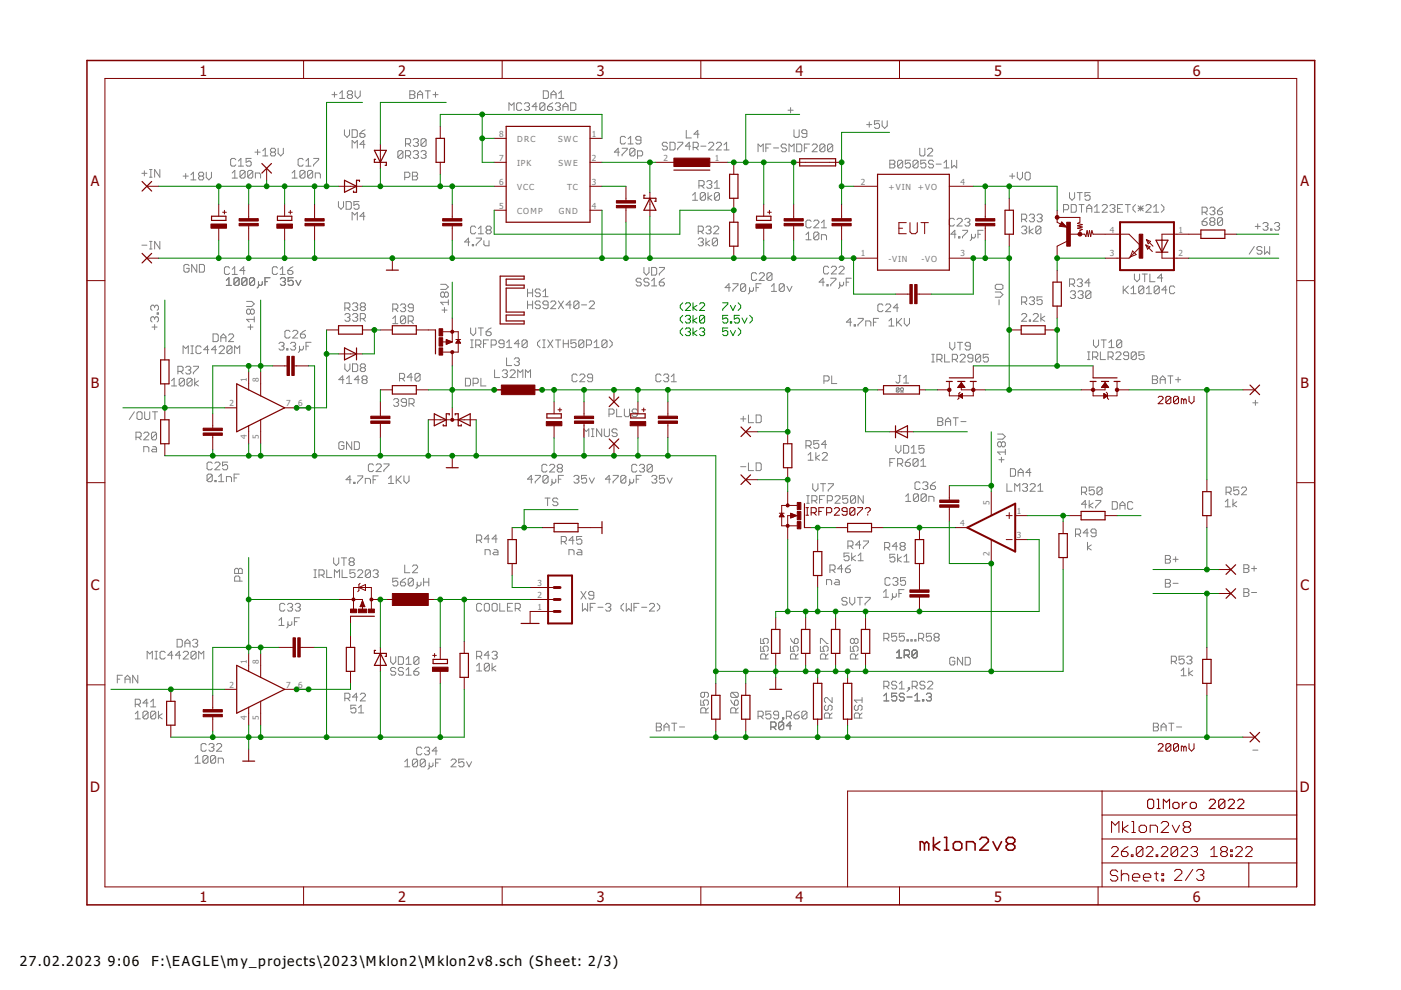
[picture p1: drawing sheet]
<svg xmlns="http://www.w3.org/2000/svg" width="297mm" height="210mm" viewBox="0 0 297 210" stroke-linecap="round" stroke-linejoin="round" font-family="sans-serif">
<defs><g id="words">
<g font-size="3.7" fill="#800000">
<text x="42.3" y="16">1</text>
<text x="84.4" y="16">2</text>
<text x="126.5" y="16">3</text>
<text x="168.7" y="16">4</text>
<text x="210.8" y="16">5</text>
<text x="252.9" y="16">6</text>
<text x="19.2" y="39.4">A</text>
<text x="275.7" y="39.4">A</text>
<text x="19.3" y="82.2">B</text>
<text x="275.8" y="82.2">B</text>
<text x="19.2" y="125.1">C</text>
<text x="275.7" y="125.1">C</text>
<text x="19.1" y="167.9">D</text>
<text x="275.6" y="167.9">D</text>
<text x="42.3" y="191.2">1</text>
<text x="84.4" y="191.2">2</text>
<text x="126.5" y="191.2">3</text>
<text x="168.7" y="191.2">4</text>
<text x="210.8" y="191.2">5</text>
<text x="252.9" y="191.2">6</text>
</g>
<g font-size="3.5">
<text x="4.2" y="204.7">27.02.2023</text>
<text x="22.9" y="204.7">9:06</text>
<text x="32.1" y="204.7">F:\EAGLE\my_projects\2023\Mklon2\Mklon2v8.sch (Sheet: 2/3)</text>
</g>
<g font-size="2.1" fill="#808080">
<text x="105.8" y="29">8</text>
<text x="125.5" y="29">1</text>
<text x="105.8" y="34.1">7</text>
<text x="109.7" y="30.1">DRC</text>
<text x="109.7" y="35.2">IPK</text>
<text x="118.4" y="30.1">SWC</text>
<text x="118.4" y="35.2">SWE</text>
<text x="125.5" y="34.1">2</text>
<text x="140.6" y="34.1">2</text>
<text x="151.6" y="34.1">1</text>
<text x="105.8" y="39.1">6</text>
<text x="109.7" y="40.3">VCC</text>
<text x="120.2" y="40.3">TC</text>
<text x="125.5" y="39.1">3</text>
<text x="182.5" y="39.1">2</text>
<text x="188.4" y="40.3">+VIN +VO</text>
<text x="203.6" y="39.1">4</text>
<text x="105.8" y="44.2">5</text>
<text x="109.7" y="45.3">COMP</text>
<text x="118.5" y="45.3">GND</text>
<text x="125.5" y="44.2">4</text>
<text x="235.3" y="49.3">4</text>
<text x="249.9" y="49.3">1</text>
<text x="182.5" y="54.4">1</text>
<text x="188.4" y="55.5">-VIN</text>
<text x="195.4" y="55.5">-VO</text>
<text x="203.6" y="54.4">3</text>
<text x="235.3" y="54.4">3</text>
<text x="249.9" y="54.4">2</text>
<text x="52.4" y="81" transform="rotate(-90 52.4 81)">1</text>
<text x="54.9" y="81" transform="rotate(-90 54.9 81)">8</text>
<text x="48.7" y="86.1">2</text>
<text x="60.7" y="86.1">7</text>
<text x="63.2" y="86.1">6</text>
<text x="52.4" y="93.1" transform="rotate(-90 52.4 93.1)">4</text>
<text x="54.9" y="93.1" transform="rotate(-90 54.9 93.1)">5</text>
<text x="209.8" y="107" transform="rotate(-90 209.8 107)">5</text>
<text x="203.6" y="111.5">4</text>
<text x="215.6" y="109">1</text>
<text x="209.8" y="117.9" transform="rotate(-90 209.8 117.9)">2</text>
<text x="215.6" y="114">3</text>
<text x="114" y="124.2">3</text>
<text x="114" y="126.7">2</text>
<text x="114" y="129.3">1</text>
<text x="52.4" y="140.7" transform="rotate(-90 52.4 140.7)">1</text>
<text x="54.9" y="140.7" transform="rotate(-90 54.9 140.7)">8</text>
<text x="48.7" y="145.8">2</text>
<text x="60.7" y="145.8">7</text>
<text x="63.2" y="145.8">6</text>
<text x="52.4" y="152.7" transform="rotate(-90 52.4 152.7)">4</text>
<text x="54.9" y="152.7" transform="rotate(-90 54.9 152.7)">5</text>
</g>
</g></defs>
<g fill="none" stroke="#808080" stroke-width=".21">
<path d="M70.9 19.5v1.1M72 19.8l.6-.5v1.6M75.3 19.3v1l.5 .6 .6-.6v-1M86.9 19.3h.8l.3 .2v.3l-.3 .3 .3 .2v.3l-.3 .3h-.8zM90.1 19.3h1.1M90.7 19.3v1.6M92.3 19.5v1.1M115.2 19.3h.8l.3 .2v1.1l-.3 .3h-.8zM118.4 19.8l.6-.5v1.6M30.1 36.7h1.1M30.6 36.2v1.1M31.7 37.6h.5"/>
<path d="M31.7 35.9h.5M32 35.9v1.7M33.9 35.9v1.7l-1.1-1.7v1.7M38.8 37.3h1.1M39.4 36.8v1.1M40.5 37.1l.5-.6v1.6M40.5 38.1h1.1M42.4 37.3l-.3-.2v-.3l.3-.3h.5l.3 .3v.3l-.3 .2M42.4 37.3l-.3 .3v.3l.3 .2h.5l.3-.2v-.3l-.3-.3M42.4 37.3h.5M43.7 36.5v1.1l.6 .5 .5-.5v-1.1M49.2 37.8h1.1"/>
<path d="M49.2 36.7l.6-.6v1.7M50 33.9l-.3-.3h-.5l-.3 .3v1l.3 .3h.5l.3-.3M50.5 35.2h1.1M50.5 34.1l.6-.5v1.6M52 36.4v1.1l-.3 .3h-.6l-.2-.3M52 36.4l-.3-.3h-.6l-.2 .3v1.1M52 36.4l-1.1 1.1M53.3 33.6h-1.1v.8l.5-.3h.3l.3 .3v.5l-.3 .3h-.5l-.3-.3M53.6 36.4v1.1l-.3 .3h-.5l-.3-.3M53.6 36.4l-.3-.3h-.5l-.3 .3v1.1M53.6 36.4l-1.1 1.1M54.1 32.3h1.1"/>
<path d="M54.1 37.8v-1.1h.9l.2 .3v.8M54.6 31.7v1.1M55.7 33.1h1.1M55.7 32l.5-.6v1.7M57.6 32.3h.5M57.6 32.3l-.3-.3v-.3l.3-.3h.5l.3 .3v.3l-.3 .3M57.6 32.3l-.3 .2v.3l.3 .3h.5l.3-.3v-.3l-.3-.2M59 31.4v1.1l.5 .6 .6-.6v-1.1M61.9 36.7l.6-.6v1.7M61.9 37.8h1.1M64.3 33.9l-.3-.3h-.5l-.3 .3v1l.3 .3h.5l.3-.3M64.7 36.4v1.1l-.3 .3h-.6l-.2-.3"/>
<path d="M64.7 36.4l-.3-.3h-.6l-.2 .3v1.1M64.7 36.4l-1.1 1.1M64.9 35.2h1M64.9 34.1l.5-.5v1.6M66.3 36.4v1.1l-.3 .3h-.5l-.3-.3M66.3 36.4l-.3-.3h-.5l-.3 .3v1.1M66.3 36.4l-1.1 1.1M66.5 33.6h1.1v.3l-1.1 1v.3M66.8 37.8v-1.1h.9l.2 .3v.8M70.4 20.1h1.1M72 20.9h1.1M73 27.5v1.1l.6 .5 .5-.5v-1.1"/>
<path d="M73.9 20.1l-.3 .2v.3l.3 .3h.6l.2-.3v-.3l-.2-.2M73.9 20.1l-.3-.3v-.3l.3-.2h.6l.2 .2v.3l-.2 .3M73.9 20.1h.6M74.7 27.5h.8l.3 .3v1.1l-.3 .2h-.8zM74.7 31.4v-1.6l.5 .5 .6-.5v1.6M76.3 28.3h.8l.3 .3v.3l-.3 .2h-.5l-.3-.2zM77.4 30.6h-1.1l.8-.8v1.6M77.4 27.5l-.6 .3-.5 .5M85.4 32.2l-.2-.3h-.6l-.3 .3v1.1M85.4 32.2v1.1l-.2 .3h-.6l-.3-.3M85.4 32.2l-1.1 1.1M85.8 37.6h.8l.3-.3v-.5l-.3-.3h-.8v1.6"/>
<path d="M86 30.5h.8l.3-.3v-.5l-.3-.3h-.8v1.6M86 33h.8l.3-.2v-.6l-.3-.3h-.8v1.7M86.5 30.5l.6 .5M86.5 33l.6 .6M86.9 20.1h.8M87.4 36.5h.9l.2 .3v.3l-.2 .2 .2 .3v.3l-.2 .2h-.9zM87.4 37.3h.9M87.6 29.7l.3-.3h.5l.3 .3v.3l-.3 .2M87.6 32.2l.3-.3h.5l.3 .3v.3l-.3 .3M88.2 32.8h.2M88.2 30.2h.2M88.4 30.2l.3 .3v.3l-.3 .2h-.5l-.3-.2"/>
<path d="M88.4 32.8l.3 .2v.3l-.3 .3h-.5l-.3-.3M88.5 20.9v-1.1l.6-.5 .5 .5v1.1M88.5 20.1h1.1M89.3 32.2l.2-.3h.6l.2 .3v.3l-.2 .3M89.8 32.8h.3M90.1 32.8l.2 .2v.3l-.2 .3h-.6l-.2-.3M90.3 29.7v1.1l-.2 .2h-.6l-.2-.2M90.3 29.7l-.2-.3h-.6l-.2 .3v1.1M90.3 29.7l-1 1.1M91.8 20.1h1.1M107.9 23.4v-1.6l.5 .5 .6-.5v1.6M110.6 22.1l-.3-.3h-.5l-.3 .3v1.1l.3 .2h.5l.3-.2"/>
<path d="M111.2 22.1l.2-.3h.6l.3 .3v.2l-.3 .3M111.7 22.6h.3M112 22.6l.3 .3v.3l-.3 .2h-.6l-.2-.2M113.9 22.6h-1.1l.8-.8v1.6M115.5 22.1l-.2-.3h-.6l-.3 .3v1.1M115.5 22.1v1.1l-.2 .2h-.6l-.3-.2M115.5 22.1l-1.1 1.1M116.1 22.6h.8l.3 .3v.3l-.3 .2h-.5l-.3-.2zM116.8 20.9v-1.1l.6-.5 .5 .5v1.1M116.8 20.1h1.1M117.2 21.8l-.6 .3-.5 .5M117.7 22.1l.3-.3h.5l.3 .3v.2l-.3 .3"/>
<path d="M118.3 22.6h.2M118.4 20.9h1.1M118.5 22.6l.3 .3v.3l-.3 .2h-.5l-.3-.2M119.4 22.6h1M119.4 23.4v-1.1l.5-.5 .5 .5v1.1M121 21.8h.8l.3 .3v1.1l-.3 .2h-.8zM131.3 32.3h-1l.8-.9v1.7M131.9 31.4h1.1v.3l-1.1 1.1v.3M132.6 29.2l-.3-.3h-.5l-.3 .3v1.1l.3 .2h.5l.3-.2M133.2 30.5h1M133.2 29.4l.5-.5v1.6M134.6 31.7l-.3-.3h-.5l-.3 .3v1.1"/>
<path d="M134.6 31.7v1.1l-.3 .3h-.5l-.3-.3M134.6 31.7l-1.1 1.1M135.2 33.1h.8l.2-.3v-.5l-.2-.3h-.8v1.6M135.9 29.7h-.8l-.3-.3v-.2l.3-.3h.5l.3 .3v1.1l-.3 .2h-.5l-.3-.2M141.5 30.4l-.3-.2h-.5l-.3 .2v.3l.3 .3h.5l.3 .3v.2l-.3 .3h-.5l-.3-.3M142 30.2h.9l.2 .2v1.1l-.2 .3h-.9zM143.7 30.2h1.1v.2l-1.1 1.1v.3M145.5 27.6v1.7h1.1M146.4 31h-1.1l.8-.8v1.6M147 31.3h.8l.2-.3v-.6l-.2-.2h-.8v1.6M147.5 31.3l.5 .5M148.2 39.4h.8l.3-.3v-.5l-.3-.3h-.8v1.6"/>
<path d="M148.2 28.4h-1.1l.8-.8v1.7M148.6 31h1.1M148.7 39.4l.6 .5M149.8 38.6l.3-.3h.5l.3 .3v.2l-.3 .3M150.2 30.4l.3-.2h.5l.3 .2v.3l-1.1 1.1h1.1M150.4 39.1h.2M150.6 39.1l.3 .3v.2l-.3 .3h-.5l-.3-.3M151.5 39.9h1M151.5 38.8l.5-.5v1.6M151.9 30.4l.2-.2h.6l.3 .2v.3l-1.1 1.1h1.1M153.5 31.8h1.1M153.5 30.7l.6-.5v1.6"/>
<path d="M160.7 32.2v-1.7l.6 .6 .5-.6v1.7M162.4 31.4h.5M163.4 30.5h-1v1.7M164 31.4h1.1M166.7 30.8l-.2-.3h-.6l-.3 .3v.3l.3 .3h.6l.2 .2v.3l-.2 .3h-.6l-.3-.3M167.1 23.4h1.1M167.3 32.2v-1.7l.5 .6 .6-.6v1.7M167.6 22.8v1.1M168.3 27.5v1.4l.3 .2h.6l.2-.2v-1.4M168.9 30.5h.8l.3 .3v1.1l-.3 .3h-.8zM170.5 31.4h.6M171.1 28.3h-.9l-.2-.3v-.2l.2-.3h.6l.3 .3v1.1l-.3 .2h-.6l-.2-.2"/>
<path d="M171.6 30.5h-1.1v1.7M172.2 30.8l.3-.3h.5l.3 .3v.3l-1.1 1.1h1.1M174.9 30.8l-.3-.3h-.5l-.3 .3v1.1M174.9 30.8v1.1l-.3 .3h-.5l-.3-.3M174.9 30.8l-1.1 1.1M176.6 30.8l-.3-.3h-.6l-.2 .3v1.1M176.6 30.8v1.1l-.3 .3h-.6l-.2-.3M176.6 30.8l-1.1 1.1M183.7 26.4h1.1M184.3 25.9v1.1M186.5 25.6h-1.1v.8l.5-.3h.3l.3 .3v.6l-.3 .2h-.5l-.3-.2M187 25.6v1.1l.6 .5 .5-.5v-1.1"/>
<path d="M188.7 34h.8l.2 .2v.3l-.2 .3 .2 .3v.2l-.2 .3h-.8zM188.7 34.8h.8M191.4 34.2l-.3-.2h-.5l-.3 .2v1.1M191.4 34.2v1.1l-.3 .3h-.5l-.3-.3M191.4 34.2l-1.1 1.1M193 34h-1.1v.8l.6-.3h.2l.3 .3v.5l-.3 .3h-.5l-.3-.3M194.6 34.2l-.2-.2h-.6l-.2 .2v1.1M194.6 34.2v1.1l-.2 .3h-.6l-.2-.3M194.6 34.2l-1 1.1M195 31.4v1.4l.3 .3h.5l.3-.3v-1.4M196.3 34h-1.1v.8l.5-.3h.3l.3 .3v.5l-.3 .3h-.5l-.3-.3M196.6 31.7l.3-.3h.6l.2 .3v.3l-1.1 1.1h1.1"/>
<path d="M197.9 34.2l-.2-.2h-.6l-.3 .2v.3l.3 .3h.6l.2 .3v.2l-.2 .3h-.6l-.3-.3M198.5 34.8h1.1M200.1 35.6h1.1M200.1 34.5l.6-.5v1.6M201.8 34v1.6l.5-.5 .5 .5v-1.6M214.1 37.3h1M214.6 36.8v1.1M215.7 36.5v1.1l.5 .5 .6-.5v-1.1M217.6 36.5h.5l.3 .3v1.1l-.3 .2h-.5l-.3-.2v-1.1zM30.1 52h1.1M31.7 52.8h.5M31.7 51.2h.5"/>
<path d="M32 51.2v1.6M33.9 51.2v1.6l-1.1-1.6v1.6M40.1 56.3l-.3-.2h-.5l-.3 .2v1.1l.3 .3h.5l.3-.3v-.5h-.6M41.7 56.1v1.6l-1.1-1.6v1.6M42.3 56.1h.8l.2 .2v1.1l-.2 .3h-.8zM48 59.4l.5-.5v1.6M48.7 56.8l-.3-.2h-.5l-.3 .2v1.1l.3 .3h.5l.3-.3M49.2 57.1l.6-.5v1.6M49.2 58.2h1.1M50.7 59.2v1l-.3 .3h-.5l-.3-.3M50.7 59.2l-.3-.3h-.5l-.3 .3v1M50.7 59.2l-1.1 1"/>
<path d="M51.9 57.4h-1l.8-.8v1.6M52.3 59.2v1l-.2 .3h-.6l-.2-.3M52.3 59.2l-.2-.3h-.6l-.2 .3v1M52.3 59.2l-1 1M54 59.2v1l-.3 .3h-.5l-.3-.3M54 59.2l-.3-.3h-.5l-.3 .3v1M54 59.2l-1.1 1M54.8 59.7v1.1l-.3 .3M55.6 59.7v.5l-.2 .3h-.3l-.3-.3M56.2 59.7h.5M57.3 58.9h-1.1v1.6M58.8 56.8l-.2-.2h-.6l-.3 .2v1.1l.3 .3h.6l.2-.3"/>
<path d="M59.4 58.2h1.1M59.4 57.1l.5-.5v1.6M59.4 59.2l.3-.3h.6l.2 .3v.2l-.2 .3M60 59.7h.3M60.3 59.7l.2 .3v.2l-.2 .3h-.6l-.3-.3M61 57.4h.8l.3 .2v.3l-.3 .3h-.5l-.3-.3zM62.1 56.6l-1.1 .8M62.2 58.9h-1.1v.8l.8-.3 .3 .3v.5l-.3 .3h-.6l-.2-.3M62.7 59.4l.6 1.1 .5-1.1M71.8 42.7v1.1l.5 .6 .5-.6v-1.1M73.4 42.7h.8l.3 .3v1.1l-.3 .3h-.8zM74.7 46.7v-1.7l.5 .6 .6-.6v1.7"/>
<path d="M76.1 42.7h-1.1v.9l.6-.3h.2l.3 .3v.5l-.3 .3h-.5l-.3-.3M77.4 45.8h-1.1l.8-.8v1.7M99.6 51.3h-1.1l.8-.8v1.6M100.1 51.8h.3v.3h-.3zM100.9 48.2l-.3-.3h-.5l-.3 .3v1.1l.3 .3h.5l.3-.3M101 50.5h1v.3l-1 1v.3M101.4 49.6h1.1M101.4 48.5l.6-.6v1.7M102.6 51v.8l.3 .3h.8v-1.1M103.3 48.8l-.2-.3v-.3l.2-.3h.6l.2 .3v.3l-.2 .3M103.3 48.8h.6M103.3 48.8l-.2 .2v.3l.2 .3h.6l.2-.3v-.3l-.2-.2"/>
<path d="M136 59.3l-.3-.3h-.6l-.2 .3v.2l.2 .3h.6l.3 .3v.2l-.3 .3h-.6l-.2-.3M136.5 56.7v1.1l.6 .5 .5-.5v-1.1M137.6 59.3l-.3-.3h-.5l-.3 .3v.2l.3 .3h.5l.3 .3v.2l-.3 .3h-.5l-.3-.3M138.2 56.7h.8l.2 .3v1.1l-.2 .2h-.8zM138.2 59.5l.5-.5v1.6M139.8 59.8h.8l.3 .3v.2l-.3 .3h-.5l-.3-.3zM139.8 56.7h1.1v.3l-1.1 1.1v.2M140.9 59l-1.1 .8M146.8 41.4l.6-.6v1.7M146.8 42.5h1.1M148 50.8l.3-.3h.5l.3 .3v.2l-.3 .3M148 49h.8l.3-.2v-.6l-.3-.3h-.8v1.7"/>
<path d="M148.6 51.3h.2M148.6 49l.5 .6M148.8 51.3l.3 .3v.2l-.3 .3h-.5l-.3-.3M149.6 41.1v1.1l-.3 .3h-.6l-.2-.3M149.6 41.1l-.3-.3h-.6l-.2 .3v1.1M149.6 41.1l-1.1 1.1M149.7 50.5v1.6M149.7 48.2l.2-.3h.6l.2 .3v.3l-.2 .3M150.1 40.8v1.7M150.2 48.8h.3M150.5 51l-.8 .6 .8 .5M150.5 48.8l.2 .2v.3l-.2 .3h-.6l-.2-.3"/>
<path d="M150.9 41.4l-.8 .5 .8 .6M151.3 48.2l.3-.3h.5l.3 .3v.3l-1.1 1.1h1.1M152.1 50.8l-.3-.3h-.5l-.3 .3v1M152.1 50.8v1l-.3 .3h-.5l-.3-.3M152.1 50.8l-1.1 1M152.5 41.1v1.1l-.2 .3h-.6l-.2-.3M152.5 41.1l-.2-.3h-.6l-.2 .3v1.1M152.5 41.1l-1 1.1M160.4 58.1l-.3-.3h-.5l-.3 .3v1.1l.3 .3h.5l.3-.3M161 58.1l.2-.3h.6l.3 .3v.3l-1.1 1.1h1.1M163.7 58.1l-.3-.3h-.5l-.3 .3v1.1M163.7 58.1v1.1l-.3 .3h-.5l-.3-.3"/>
<path d="M163.7 58.1l-1.1 1.1M170.9 49.8l.5-.6v1.6M170.9 50.8h1.1M172 46.9l-.3-.2h-.5l-.3 .2v1.1l.3 .3h.5l.3-.3M172.5 46.9l.3-.2h.5l.3 .2v.3l-1.1 1.1h1.1M173.6 49.5v1.1l-.3 .2h-.5l-.3-.2M173.6 49.5l-.3-.3h-.5l-.3 .3v1.1M173.6 49.5l-1.1 1.1M174.2 50.8v-1h.8l.2 .2v.8M174.2 48.3h1M174.2 47.2l.5-.5v1.6M174.8 59.8h-1.1l.8-.8v1.6"/>
<path d="M175.7 56.7l-.3-.2h-.5l-.3 .2v1.1l.3 .3h.5l.3-.3M176.1 59h1.1v.3l-1.1 1v.3M176.3 56.7l.2-.2h.6l.2 .2v.3l-1 1.1h1M177.9 56.7l.3-.2h.5l.3 .2v.3l-1.1 1.1h1.1M178 59.8v1.1l-.2 .3M178.9 59.8v.5l-.3 .3h-.3l-.3-.3M179.4 59.8h.6M180.5 59h-1.1v1.6M202.4 46.6l-.3-.3h-.6l-.2 .3v1l.2 .3h.6l.3-.3M202.7 49.7h-1.1l.8-.9v1.7M202.9 46.6l.3-.3h.5l.3 .3v.2l-1.1 1.1h1.1M203.2 50.2h.3v.3h-.3z"/>
<path d="M204.1 48.8h1v.3l-1 1.1v.3M204.6 46.6l.2-.3h.6l.2 .3v.2l-.2 .3M205.1 47.1h.3M205.4 47.1l.2 .3v.2l-.2 .3h-.6l-.2-.3M206 49.7v1l-.3 .3M206.8 49.7v.5l-.3 .3h-.3l-.2-.3M207.3 49.7h.6M208.4 48.8h-1.1v1.7M216.6 46.5h.8l.3-.3v-.5l-.3-.3h-.8v1.6M216.6 48.2l.3-.3h.5l.3 .3v.3l-.3 .3M217.1 48.8h.3M217.1 46.5l.6 .5"/>
<path d="M217.4 48.8l.3 .2v.3l-.3 .3h-.5l-.3-.3M218.2 47.9v1.7M218.2 45.7l.3-.3h.6l.2 .3v.3l-.2 .2M218.8 46.2h.3M219.1 46.2l.2 .3v.3l-.2 .2h-.6l-.3-.2M219.1 48.5l-.9 .5 .9 .6M219.9 45.7l.2-.3h.6l.3 .3v.3l-.3 .2M220.4 46.2h.3M220.7 48.2v1.1l-.3 .3h-.5l-.3-.3M220.7 46.2l.3 .3v.3l-.3 .2h-.6l-.2-.2M220.7 48.2l-.3-.3h-.5l-.3 .3v1.1M220.7 48.2l-1.1 1.1"/>
<path d="M225.5 44.5h.8l.3-.3v-.6l-.3-.2h-.8v1.6M226.8 40.8v1.1l.5 .6 .5-.6v-1.1M227.1 43.4h.8l.3 .2v1.1l-.3 .3h-.8zM228.4 40.8h1.1M228.4 59.4l.3-.3h.5l.3 .3v.3l-.3 .3M228.8 43.4h1M228.9 60h.3M228.9 40.8v1.7M229.2 60l.3 .2v.3l-.3 .3h-.5l-.3-.3M229.3 43.4v1.6M230.4 45v-1.1l.5-.5 .6 .5v1.1M230.4 44.2h1.1"/>
<path d="M231.1 40.8h-1.1v.9l.6-.3h.2l.3 .3v.5l-.3 .3h-.5l-.3-.3M231.1 60h-1.1l.8-.9v1.7M232 45h1.1M232 43.9l.6-.5v1.6M233.7 43.6l.2-.2h.6l.3 .2v.3l-1.1 1.1h1.1M235.3 43.6l.3-.2h.5l.3 .2v.3l-.3 .3M235.8 44.2h.3M236.1 44.2l.3 .3v.2l-.3 .3h-.5l-.3-.3M236.9 44.2h.6M238 43.4h-1.1v1.6h1.1M238.6 43.4h1.1M239.1 43.4v1.6"/>
<path d="M240.5 58.1v1.1l.6 .5 .5-.5v-1.1M240.7 43.4l-.5 .5v.6l.5 .5M241.3 44.2h1.1M241.3 43.6l1.1 1.1M241.9 43.6v1.1M242.2 58.1h1M242.4 43.6l-1.1 1.1M242.7 58.1v1.6M243 43.6l.2-.2h.6l.2 .2v.3l-1 1.1h1M243.8 58.1v1.6h1.1M244.6 45h1.1M244.6 43.9l.5-.5v1.6"/>
<path d="M246.2 43.4l.6 .5v.6l-.6 .5M246.5 58.9h-1.1l.9-.8v1.6M254.9 45h.8l.2-.3v-.5l-.2-.3h-.8v1.6M254.9 47h.8l.2 .3v.2l-.2 .3h-.6l-.2-.3zM255.4 45l.5 .5M255.9 46.2l-.5 .2-.5 .6M256.5 44.2l.3-.3h.5l.3 .3v.2l-.3 .3M256.8 47l-.3 .3v.2l.3 .3h.5l.3-.3v-.2l-.3-.3M256.8 47h.5M256.8 47l-.3-.3v-.3l.3-.2h.5l.3 .2v.3l-.3 .3M257 44.7h.3M257.3 44.7l.3 .3v.3l-.3 .2h-.5l-.3-.2"/>
<path d="M258.1 44.7h.9l.2 .3v.3l-.2 .2h-.6l-.3-.2zM259.2 46.4v1.1l-.2 .3h-.6l-.3-.3M259.2 46.4l-.2-.2h-.6l-.3 .2v1.1M259.2 46.4l-1.1 1.1M259.2 43.9l-.5 .3-.6 .5M265.9 52.3l-1 1.6M266.1 48h1.1M266.7 47.5v1M267.6 52.5l-.3-.2h-.5l-.3 .2v.3l.3 .3h.5l.3 .2v.3l-.3 .3h-.5l-.3-.3M267.8 47.5l.2-.3h.6l.2 .3v.2l-.2 .3M268.1 52.3v1.6l.6-.6 .5 .6v-1.6M268.3 48h.3"/>
<path d="M268.6 48l.2 .3v.2l-.2 .3h-.6l-.2-.3M269.4 48.5h.3v.3h-.3zM270.2 47.5l.3-.3h.5l.3 .3v.2l-.3 .3M270.7 48h.3M271 48l.3 .3v.2l-.3 .3h-.5l-.3-.3M32.2 69.3h1.1M32.8 65l-.3-.3h-.3l-.2 .3v.5l.2 .3M32.8 67.4l-.3-.2h-.3l-.2 .2v.6l.2 .3M32.8 65l.3-.3h.2l.3 .3v.5l-.3 .3M32.8 67.4l.3-.2h.2l.3 .2v.6l-.3 .3M32.8 65v.3M32.8 67.4v.3"/>
<path d="M32.8 68.8v1.1M33.3 66.3h.3v.3h-.3zM37.7 78.7h.8l.3-.2v-.6l-.3-.2h-.8v1.6M38.3 78.7l.5 .6M38.8 75v-1.7l.6 .6 .5-.6v1.7M39.4 77.9l.2-.2h.6l.2 .2v.3l-.2 .3M39.9 78.5h.3M40.2 78.5l.2 .2v.3l-.2 .3h-.6l-.2-.3M40.5 73.3h.5M40.5 75h.5M40.7 73.3v1.7M41 77.7h1.1v.2l-1.1 1.1v.3"/>
<path d="M42.7 73.6l-.3-.3h-.6l-.2 .3v1.1l.2 .3h.6l.3-.3M44.3 74.1h-1.1l.8-.8v1.7M45.2 70.8h.8l.3 .3v1.1l-.3 .2h-.8zM45.9 74.1h-1.1l.8-.8v1.7M46.5 73.6l.2-.3h.6l.3 .3v.3l-1.1 1.1h1.1M46.8 72.4v-1l.5-.6 .6 .6v1M46.8 71.6h1.1M48 60.5h1.1M48.5 71.1l.2-.3h.6l.2 .3v.3l-1 1h1M49.2 73.6l-.3-.3h-.5l-.3 .3v1.1M49.2 73.6v1.1l-.3 .3h-.5l-.3-.3M49.2 73.6l-1.1 1.1"/>
<path d="M49.7 75v-1.7l.6 .6 .5-.6v1.7M52.3 63.9h1.1l.5 .5-.5 .6h-1.1M52.6 69.3h1M53.1 65.8l-.3-.3h-.2l-.3 .3v.5l.3 .3h.2l.3-.3M53.1 65.8l.3-.3h.2l.3 .3v.5l-.3 .3h-.2l-.3-.3M53.1 65.8v.5M53.1 68.8v1.1M53.9 67.7h-1.6l.5 .6M53.9 67.2v1.1M59.1 72.9l.3-.3h.6l.2 .3v.2l-.2 .3M59.7 73.4h.3M60 73.4l.2 .3v.2l-.2 .3h-.6l-.3-.3"/>
<path d="M60.8 73.9h.2v.3h-.2zM61.5 70.3l-.3-.3h-.5l-.3 .3v1.1l.3 .3h.5l.3-.3M61.6 72.9l.3-.3h.5l.3 .3v.2l-.3 .3M62.1 70.3l.2-.3h.6l.2 .3v.3l-1 1.1h1M62.1 73.4h.3M62.4 73.4l.3 .3v.2l-.3 .3h-.5l-.3-.3M63.5 73.4v1.1l-.3 .2M63.7 70.8h.8l.3 .3v.3l-.3 .3h-.5l-.3-.3zM64.3 73.4v.5l-.2 .3h-.3l-.3-.3M64.8 70l-1.1 .8M64.9 73.4h.5M66 72.6h-1.1v1.6"/>
<path d="M73.1 66.8l.3-.3h.5l.3 .3v.2l-.3 .3M73.1 65.3h.8l.3-.3v-.5l-.3-.3h-.8v1.6M73.1 77.2v1l.6 .6 .5-.6v-1M73.7 67.3h.2M73.7 65.3l.5 .5M73.9 67.3l.3 .3v.2l-.3 .3h-.5l-.3-.3M74.7 66.8l.3-.3h.6l.2 .3v.2l-.2 .3M74.7 64.5l.3-.3h.6l.2 .3v.3l-.2 .2M74.7 77.2h.9l.2 .2v1.1l-.2 .3h-.9zM75.3 67.3h.3M75.3 65h.3M75.6 67.3l.2 .3v.2l-.2 .3h-.6l-.3-.3"/>
<path d="M75.6 65l.2 .3v.3l-.2 .2h-.6l-.3-.2M76.4 67.6h.8l.3-.3v-.5l-.3-.3h-.8v1.6M76.7 65l-.3-.2v-.3l.3-.3h.5l.3 .3v.3l-.3 .2M76.7 65l-.3 .3v.3l.3 .2h.5l.3-.2v-.3l-.3-.3M76.7 78l-.3-.3v-.3l.3-.2h.5l.3 .2v.3l-.3 .3M76.7 78l-.3 .2v.3l.3 .3h.5l.3-.3v-.3l-.3-.2M76.7 65h.5M76.7 78h.5M76.9 67.6l.6 .5M83.3 67.5l.5-.5v1.6M83.3 68.6h1M83.3 65.5h.8l.2-.2v-.6l-.2-.2h-.8v1.6"/>
<path d="M83.8 65.5l.5 .6M84.9 64.7l.3-.2h.5l.3 .2v.3l-.3 .3M85.4 65.3h.3M85.7 65.3l.3 .2v.3l-.3 .3h-.5l-.3-.3M86 67.3v1l-.3 .3h-.5l-.3-.3M86 67.3l-.3-.3h-.5l-.3 .3v1M86 67.3l-1.1 1M86.6 68.1h.8l.2-.3v-.5l-.2-.3h-.8v1.6M87.1 68.1l.5 .5M87.4 80h-1.1l.9-.8v1.6M87.6 65.3h-.8l-.2-.3v-.3l.2-.2h.6l.2 .2v1.1l-.2 .3h-.6l-.2-.3M89.1 79.4l-.3-.2h-.6l-.2 .2v1.1"/>
<path d="M89.1 79.4v1.1l-.3 .3h-.6l-.2-.3M89.1 79.4l-1.1 1.1M93.4 60.3h1.1l.6 .5-.6 .6h-1.1M93.7 65.7h1.1M94.2 62.2l-.2-.3h-.3l-.3 .3v.5l.3 .3h.3l.2-.3M94.2 62.2l.3-.3h.3l.3 .3v.5l-.3 .3h-.3l-.3-.3M94.2 62.2v.5M94.2 65.2v1.1M95.1 64.1h-1.7l.6 .5M95.1 63.6v1M99.8 73.7h.5M99.8 72.1h.5"/>
<path d="M99.8 69.5v1.1l.5 .6 .6-.6v-1.1M100.1 72.1v1.6M100.9 73.2h.8l.3-.3v-.6l-.3-.2h-.8v1.6M101.4 73.2l.6 .5M101.4 69.5h1.1M102 69.5v1.7M102.5 72.9h.5M103.1 70.3h.8l.2 .3v.3l-.2 .3h-.6l-.2-.3zM103.6 72.1h-1.1v1.6M104.1 73.2h.9l.2-.3v-.6l-.2-.2h-.9v1.6M104.1 69.5l-.5 .3-.5 .5M104.9 78.4v1.7h1"/>
<path d="M106.5 78.7l.3-.3h.5l.3 .3v.3l-.3 .2M106.9 72.9h-.9l-.2-.3v-.3l.2-.2h.6l.3 .2v1.1l-.3 .3h-.6l-.2-.3M107 79.2h.3M107.3 79.2l.3 .3v.3l-.3 .3h-.5l-.3-.3M107.4 75.9v1.6h1.1M107.4 73.7h1.1M107.4 72.6l.5-.5v1.6M108.1 78.7l.3-.3h.5l.3 .3v.3l-1.1 1.1h1.1M109 76.2l.3-.3h.6l.2 .3v.2l-.2 .3M109.6 76.7h.3M109.9 76.7l.2 .3v.2l-.2 .3h-.6l-.3-.3M110.1 72.9h-1l.8-.8v1.6"/>
<path d="M111.8 72.3v1.1l-.3 .3h-.5l-.3-.3M111.8 72.3l-.3-.2h-.5l-.3 .2v1.1M111.8 72.3l-1.1 1.1M111.8 61.3v1.6M111.8 63.8v1.6M111.8 64.6h1.1M111.8 62.1h1.1M112.9 61.3v1.6M112.9 63.8v1.6M114.5 72.1l-.5 .5v.6l.5 .5M114.6 61.6l-.3-.3h-.6l-.2 .3v.2l.2 .3h.6l.3 .3v.2l-.3 .3h-.6l-.2-.3M114.6 64.1l-.3-.3h-.6l-.2 .3v.3l.2 .2h.6l.3 .3v.3l-.3 .2h-.6l-.2-.2"/>
<path d="M115.1 73.7h.5M115.1 72.1h.5M115.1 62.9h1.1M115.1 61.8l.6-.5v1.6M115.3 72.1v1.6M116.1 72.1l1.1 1.6M116.2 64.6h-.8l-.3-.2v-.3l.3-.3h.5l.3 .3v1.1l-.3 .2h-.5l-.3-.2M116.8 64.1l.2-.3h.6l.2 .3v.3l-1 1h1M117.2 72.1l-1.1 1.6M117.8 72.1h1.1M118.3 72.1v1.6M118.4 63.8l1.1 1.6"/>
<path d="M119.4 72.9h1.1M119.4 72.1v1.6M119.5 63.8l-1.1 1.6M120.5 72.1v1.6M121.1 64.6h-1.1l.8-.8v1.6M122.1 72.1h-1v.8l.5-.3h.3l.2 .3v.5l-.2 .3h-.6l-.2-.3M122.4 79.6l-.3-.3h-.5l-.3 .3v1.1l.3 .2h.5l.3-.2M122.7 64.1v1.1l-.2 .2h-.6l-.2-.2M122.7 64.1l-.2-.3h-.6l-.2 .3v1.1M122.7 64.1l-1 1.1M122.9 79.6l.3-.3h.5l.3 .3v.3l-1.1 1h1.1M123.3 64.6h1.1"/>
<path d="M123.8 72.3v1.1l-.3 .3h-.5l-.3-.3M123.8 72.3l-.3-.2h-.5l-.3 .2v1.1M123.8 72.3l-1.1 1.1M124.3 73.2h.8l.3-.3v-.6l-.3-.2h-.8v1.6M124.9 64.1l.3-.3h.6l.2 .3v.3l-1.1 1h1.1M126 73.7h1M126 72.6l.5-.5v1.6M128.7 72.3v1.1l-.3 .3h-.5l-.3-.3M128.7 72.3l-.3-.2h-.5l-.3 .2v1.1M128.7 72.3l-1.1 1.1M129.2 72.1l.6 .5v.6l-.6 .5M138.2 60.6h1"/>
<path d="M140.1 79.6l-.2-.3h-.6l-.2 .3v1.1l.2 .2h.6l.2-.2M140.7 79.6l.3-.3h.5l.3 .3v.3l-.3 .2M142.3 79.9l.6-.6v1.6M154.8 61h-1.1l.9-.8v1.6M155.4 60.2h1.1v.2l-1.1 1.1v.3M158.1 60.4l-.3-.2h-.5l-.3 .2v1.1M158.1 60.4v1.1l-.3 .3h-.5l-.3-.3M158.1 60.4l-1.1 1.1M158.9 61v1.1l-.3 .2M159.7 61v.5l-.2 .3h-.3l-.3-.3M160.3 61h.5M161.4 60.2h-1.1v1.6"/>
<path d="M163.6 61.8h1.1M163.6 60.7l.5-.5v1.6M166.3 60.4l-.3-.2h-.5l-.3 .2v1.1M166.3 60.4v1.1l-.3 .3h-.5l-.3-.3M166.3 60.4l-1.1 1.1M166.8 60.7l.6 1.1 .5-1.1M175.3 60.3h.3v.3h-.3zM176.3 79.7v1.6h1.1M180.6 68.3h-1.1l.8-.8v1.6M181.1 68.9h.3v.2h-.3zM181.9 67.5h1.1v.3l-1.1 1.1v.2M183.6 69.1v-1h.8l.2 .2v.8"/>
<path d="M185.2 68.3h.5M186.3 67.5h-1.1v1.6M187.2 64.7l-.3-.2h-.5l-.3 .2v1.1l.3 .3h.5l.3-.3M187.8 64.7l.2-.2h.6l.2 .2v.3l-1 1.1h1M188.5 69.1h1M188.5 68.1l.5-.6v1.6M190.1 67.5v1.6M190.4 68.3l.8 .8M190.5 65.3h-1.1l.8-.8v1.6M190.5 79.6h.5M190.8 79.6v1.3l-.3 .3h-.3l-.3-.3M191.2 67.5l-1.1 1.1"/>
<path d="M191.7 67.5v1.1l.6 .5 .5-.5v-1.1M197.5 76.8h.6M197.5 75.1h.6M197.8 75.1v1.7M198.6 76.2h.9l.2-.3v-.5l-.2-.3h-.9v1.7M199.2 76.2l.5 .6M200.3 75.1v1.7h1.1M201.4 72.6v1.1l.5 .5 .5-.5v-1.1M201.9 76.2h.8l.3-.3v-.5l-.3-.3h-.8v1.7M202.5 76.2l.5 .6M203 72.6h1.1M203.5 72.6v1.6"/>
<path d="M203.6 75.4l.2-.3h.6l.2 .3v.3l-1 1.1h1M205.7 73.4h-.8l-.3-.3v-.2l.3-.3h.5l.3 .3v1l-.3 .3h-.5l-.3-.3M206.3 75.9h-.8l-.3-.2v-.3l.3-.3h.5l.3 .3v1.1l-.3 .3h-.5l-.3-.3M207.9 75.4l-.3-.3h-.5l-.3 .3v1.1M207.9 75.4v1.1l-.3 .3h-.5l-.3-.3M207.9 75.4l-1.1 1.1M209.5 75.1h-1v.8l.5-.2h.3l.2 .2v.6l-.2 .3h-.6l-.2-.3M211 61.9h1.1l.5 .6-.5 .5h-1.1M211.3 60.3h1.1l.2 .3v.5l-.2 .3h-1.1l-.3-.3v-.5zM211.8 63.6v1M216.6 66.8l.3-.3h.5l.3 .3v.2l-1.1 1.1h1.1M216.6 64.1h.8l.3-.3v-.6l-.3-.3h-.8v1.7"/>
<path d="M217.1 64.1l.6 .5M218.2 67.8h.3v.3h-.3zM218.2 63.2l.3-.3h.6l.2 .3v.3l-.2 .3M218.8 63.8h.3M219.1 66.8l.2-.3h.6l.2 .3v.2l-1 1.1h1M219.1 63.8l.2 .3v.2l-.2 .3h-.6l-.3-.3M220.7 66.5v1.6M221 62.9h-1.1v.9l.5-.3h.3l.3 .3v.5l-.3 .3h-.6l-.2-.3M221.5 67l-.8 .6 .8 .5M226.8 60.2h.8l.2-.2v-.6l-.2-.3h-.8v1.7M226.9 61.9l.3-.2h.5l.3 .2v.3l-.3 .3M227.3 60.2l.5 .6"/>
<path d="M227.5 62.5h.2M227.7 62.5l.3 .2v.3l-.3 .3h-.5l-.3-.3M228.6 61.9l.2-.2h.6l.2 .2v.3l-.2 .3M229.1 62.5h.3M229.4 62.5l.2 .2v.3l-.2 .3h-.6l-.2-.3M230.6 76.2h.5M230.6 74.6h.5M230.8 74.6v1.6M231.3 61.9l-.3-.2h-.5l-.3 .2v1.1M231.3 61.9v1.1l-.3 .3h-.5l-.3-.3M231.3 61.9l-1.1 1.1M231.6 75.7h.9l.2-.3v-.5l-.2-.3h-.9v1.6"/>
<path d="M231.8 72.1v1.1l.6 .5 .5-.5v-1.1M232.2 75.7l.5 .5M233.3 74.6v1.6h1.1M233.5 72.1h1M234 72.1v1.6M234.9 75.7h.8l.3-.3v-.5l-.3-.3h-.8v1.6M235.1 72.6l.5-.5v1.6M235.1 73.7h1.1M235.5 75.7l.5 .5M236.6 74.9l.2-.3h.6l.3 .3v.3l-1.1 1h1.1M237.8 72.3v1.1l-.2 .3h-.6l-.3-.3M237.8 72.3l-.2-.2h-.6l-.3 .2v1.1"/>
<path d="M237.8 72.3l-1.1 1.1M238.1 60.6v1.7M238.4 61.5l.8 .8M239.2 60.6l-1.1 1.1M239.3 75.4h-.8l-.3-.2v-.3l.3-.3h.5l.3 .3v1.1l-.3 .2h-.5l-.3-.2M239.8 61.2l.5-.6v1.7M239.8 62.3h1.1M240.9 74.9v1.1l-.3 .2h-.5l-.3-.2M240.9 74.9l-.3-.3h-.5l-.3 .3v1.1M240.9 74.9l-1.1 1.1M242.5 60.9v1.1l-.3 .3h-.5l-.3-.3M242.5 60.9l-.3-.3h-.5l-.3 .3v1.1"/>
<path d="M242.5 60.9l-1.1 1.1M242.6 74.6h-1.1v.8l.5-.2h.3l.3 .2v.6l-.3 .2h-.6l-.2-.2M243.1 62.3h1.1M243.1 61.2l.5-.6v1.7M244.3 79.7h.9l.2 .3v.2l-.2 .3 .2 .3v.2l-.2 .3h-.9zM245.8 60.9v1.1l-.3 .3h-.5l-.3-.3M245.8 60.9l-.3-.3h-.5l-.3 .3v1.1M245.8 60.9l-1.1 1.1M247.4 61.5h-1.1l.8-.9v1.7M247.6 79.7h1.1M248.2 79.7v1.6M249.1 60.9l-.3-.3h-.6l-.2 .3v1.1l.2 .3h.6l.3-.3"/>
<path d="M249.8 80v1M28.5 87.3l-1.1 1.6M28.8 92.7h.9l.2-.3v-.5l-.2-.3h-.9v1.7M29.3 87.3h.5l.3 .3v1.1l-.3 .2h-.5l-.3-.2v-1.1zM29.4 92.7l.5 .6M30.5 91.9l.3-.3h.5l.3 .3v.3l-1.1 1.1h1.1M30.5 95.8v-1.1h.8l.3 .3v.8M30.7 87.3v1.4l.2 .2h.6l.2-.2v-1.4M32.3 87.3h1.1M32.4 94.7h.5l.3 .3v.8h-.8l-.3-.3 .3-.3h.8M32.9 87.3v1.6M33.2 91.9v1.1l-.3 .3h-.5l-.3-.3"/>
<path d="M33.2 91.9l-.3-.3h-.5l-.3 .3v1.1M33.2 91.9l-1.1 1.1M36.4 80.7l.5-.5v1.6M36.4 81.8h1M39.1 80.5v1.1l-.3 .2h-.5l-.3-.2M39.1 80.5l-.3-.3h-.5l-.3 .3v1.1M39.1 80.5l-1.1 1.1M40.7 80.5v1.1l-.3 .2h-.5l-.3-.2M40.7 80.5l-.3-.3h-.5l-.3 .3v1.1M40.7 80.5l-1.1 1.1M41.3 80.2v1.6M42.1 80.7l-.8 .6 .8 .5"/>
<path d="M45 98.2l-.3-.2h-.5l-.3 .2v1.1l.3 .3h.5l.3-.3M45.6 98.2l.2-.2h.6l.2 .2v.3l-1 1.1h1M48.3 98h-1.1v.8l.8-.3 .3 .3v.5l-.3 .3h-.5l-.3-.3M72.9 80.5h-1.1l.9-.8v1.6M72.9 93.9l-.2-.2h-.6l-.3 .2v1.1l.3 .3h.6l.2-.3v-.5h-.5M73.5 80.2l.5-.5v1.6M73.5 81.3h1.1M74.6 93.7v1.6l-1.1-1.6v1.6M75.1 93.7h.8l.3 .2v1.1l-.3 .3h-.8zM76.2 80.5h-1.1l.8-.8v1.6M77 80.5h.6M77 80.5l-.2 .3v.2l.2 .3h.6l.2-.3v-.2l-.2-.3"/>
<path d="M77 80.5l-.2-.3v-.2l.2-.3h.6l.2 .3v.2l-.2 .3M79.2 98.6l-.3-.2h-.5l-.3 .2v1.1l.3 .3h.5l.3-.3M79.7 98.6l.3-.2h.6l.2 .2v.3l-1.1 1.1h1.1M81.4 98.4h1.1v.2l-1.1 1.1v.3M83.4 84.8l.3-.3h.5l.3 .3v.2l-.3 .3M84 85.3h.2M84.2 85.3l.3 .3v.3l-.3 .2h-.5l-.3-.2M84.7 80.2h.8l.3-.2v-.6l-.3-.2h-.8v1.6M85.3 80.2l.5 .6M86.2 85.3h-.9l-.2-.3v-.2l.2-.3h.6l.3 .3v1.1l-.3 .2h-.6l-.2-.2M86.7 85.6h.8l.3-.3v-.5l-.3-.3h-.8v1.6M87.2 85.6l.6 .5"/>
<path d="M98.7 80.2h.8l.3 .3v1.1l-.3 .2h-.8zM100.3 81.3h.8l.3-.3v-.5l-.3-.3h-.8v1.6M102 80.2v1.6h1M109.8 80.1v-1.7l.5 .6 .5-.6v1.7M111.4 80.1v-1.7l.6 .6 .5-.6v1.7M116 98.7l-.3-.3h-.5l-.3 .3v1.1l.3 .3h.5l.3-.3M116.5 98.7l.3-.3h.5l.3 .3v.3l-1.1 1.1h1.1M118.4 99.3l-.2-.3v-.3l.2-.3h.6l.3 .3v.3l-.3 .3M118.4 99.3l-.2 .2v.3l.2 .3h.6l.3-.3v-.3l-.3-.2M118.4 99.3h.6M123.8 92.6v-1.7l.5 .6 .5-.6v1.7M125.4 92.6h.5"/>
<path d="M125.4 90.9h.5M125.6 80.1h-.8l-.3-.2v-.3l.3-.3h.6l.2 .3v1.1l-.2 .2h-.6l-.3-.2M125.7 90.9v1.7M127.6 90.9v1.7l-1.1-1.7v1.7M128.1 90.9v1.4l.3 .3h.5l.3-.3v-1.4M129.1 87.8h.8l.3-.3v-.5l-.3-.3h-.8v1.6M130.7 86.7v1.6h1.1M130.9 91.2l-.3-.3h-.6l-.2 .3v.3l.2 .3h.6l.3 .2v.3l-.3 .3h-.6l-.2-.3M132.4 86.7v1.4l.3 .2h.5l.3-.2v-1.4M135 98.7l-.3-.3h-.5l-.3 .3v1.1l.3 .3h.5l.3-.3M135.1 87l-.3-.3h-.5l-.3 .3v.3l.3 .2h.5l.3 .3v.3l-.3 .2h-.5l-.3-.2M135.6 98.7l.2-.3h.6l.3 .3v.3l-.3 .3"/>
<path d="M136.1 99.3h.3M136.4 99.3l.3 .2v.3l-.3 .3h-.6l-.2-.3M138.3 98.7l-.3-.3h-.5l-.3 .3v1.1M138.3 98.7v1.1l-.3 .3h-.5l-.3-.3M138.3 98.7l-1.1 1.1M141.2 80.1h.3M141.5 80.1l.3 .3v.3l-.3 .2h-.5l-.3-.2M142.3 80.9h1.1M157 88.8h1.1M157 99h1.1M157.6 88.3v1M158.7 88v1.6h1.1"/>
<path d="M158.7 98.1v1.7h1.1M160.3 88h.8l.3 .3v1l-.3 .3h-.8zM160.3 98.1h.8l.3 .3v1.1l-.3 .3h-.8zM170.9 94.5h.8l.3-.3v-.5l-.3-.3h-.8v1.7M171.3 96.5l.6-.6v1.7M171.3 97.6h1.1M171.4 94.5l.6 .6M173 95.9v1.7M173.6 93.4h-1.1v.8l.6-.2h.2l.3 .2v.6l-.3 .3h-.5l-.3-.3M173.8 96.5l-.8 .5 .8 .6M174.3 96.2l.3-.3h.5l.3 .3v.3l-1.1 1.1h1.1M174.7 80.8h.8l.3-.3v-.5l-.3-.3h-.8v1.6"/>
<path d="M175.2 94.2h-1l.8-.8v1.7M188.7 98h.5M189.7 97.2h-1v1.7M189.9 94.4v1.1l.6 .6 .5-.6v-1.1M190.3 98.3h.8l.3-.3v-.5l-.3-.3h-.8v1.7M190.6 82.4l-.4-.2-.2 .2v.6M190.6 82.4v.6l-.1 .1-.5-.1M190.6 82.4l-.6 .6M190.8 98.3l.6 .6M190.9 83.1h.2l-.2-.4 .2-.5 .4 .2-.1 .4v.3h.1M191.6 94.4h.8l.3 .3v1.1l-.3 .3h-.8zM191.6 81.2h1.1"/>
<path d="M191.6 80.1l.5-.5v1.6M191.9 98h.8l.3 .3v.3l-.3 .3h-.5l-.3-.3zM193 97.2l-.5 .3-.6 .5M193.2 96.1h1.1M193.2 95l.5-.6v1.7M194.6 97.5l-.2-.3h-.6l-.2 .3v1.1M194.6 97.5v1.1l-.2 .3h-.6l-.2-.3M194.6 97.5l-1 1.1M195.2 98.9h1.1M195.2 97.8l.5-.6v1.7M195.9 94.4h-1.1v.8l.6-.2h.3l.2 .2v.6l-.2 .3h-.6l-.3-.3M198.8 88.6h.8l.3 .3v.2l-.3 .3 .3 .3v.2l-.3 .3h-.8z"/>
<path d="M198.8 89.4h.8M200.4 89.4h1.1M200.4 90.2v-1.1l.6-.5 .5 .5v1.1M202.1 88.6h1.1M202.6 88.6v1.6M203.7 89.4h1.1M211.5 92h1.1l.5 .6-.5 .5h-1.1M211.8 97.5h1.1M212.3 93.9l-.2-.2h-.3l-.3 .2v.6l.3 .2h.3l.2-.2M212.3 93.9l.3-.2h.3l.2 .2v.6l-.2 .2h-.3l-.3-.2M212.3 93.9v.6M212.3 96.9v1.1"/>
<path d="M213.1 95.8h-1.6l.6 .6M213.1 95.3v1.1M214.2 99.4h.8l.3 .2v1.1l-.3 .3h-.8zM244.3 80.5h.9M246 80.5h1.1M246 81.3v-1.1l.5-.5 .6 .5v1.1M249.2 80.5h1.1M265.6 85.4h1.1M266.2 84.9v1M45 100.8l-.3-.3h-.5l-.3 .3v1.1M45 100.8v1.1l-.3 .2h-.5l-.3-.2M45 100.8l-1.1 1.1"/>
<path d="M45.6 101.9h.2v.2h-.2zM46.4 102.1h1.1M46.4 101l.5-.5v1.6M48 102.1v-1.1h.8l.3 .3v.8M49.6 101.3h.6M50.7 100.5h-1.1v1.6M70.7 118.3v1.1l.6 .5 .5-.5v-1.1M72.4 118.3h1.1M72.9 118.3v1.6M74.3 119.1l-.3-.3v-.2l.3-.3h.5l.3 .3v.2l-.3 .3M74.3 119.1l-.3 .3v.2l.3 .3h.5l.3-.3v-.2l-.3-.3M74.3 119.1h.5"/>
<path d="M74.4 101.7h-1l.8-.8v1.6M75 102.3h.3v.2h-.3zM75.8 100.9h1.1v.3l-1.1 1.1v.2M77.4 102.5v-1.1h.9l.2 .3v.8M79.1 101.7h.5M80.2 100.9h-1.1v1.6M82.4 102.5h1.1M82.4 101.4l.5-.5v1.6M84 100.9v1.6M84.3 101.7l.8 .8M85.1 100.9l-1.1 1.1M85.6 100.9v1.1l.6 .5 .5-.5v-1.1"/>
<path d="M85.8 119.8v1.6h1.1M101 114.5h.9l.2-.2v-.6l-.2-.3h-.9v1.7M101.6 114.5l.5 .6M102.8 117.6v-1.1h.9l.2 .3v.8M103.8 114.3h-1.1l.8-.9v1.7M104.8 116.5h.5l.3 .3v.8h-.8l-.3-.3 .3-.2h.8M105.4 114.3h-1.1l.8-.9v1.7M112.9 101.6h-1.1l.8-.8v1.6M113.5 100.8h1.1v.3l-1.1 1.1v.2M115.5 105.6h1.1M116.1 105.6v1.6M116.2 101.1l-.3-.3h-.5l-.3 .3v1.1"/>
<path d="M116.2 101.1v1.1l-.3 .2h-.5l-.3-.2M116.2 101.1l-1.1 1.1M117 101.6v1.1l-.2 .3M117.8 101.6v.6l-.2 .2h-.3l-.3-.2M118.3 105.9l-.3-.3h-.5l-.3 .3v.2l.3 .3h.5l.3 .3v.3l-.3 .2h-.5l-.3-.2M118.4 101.6h.5M119 114.8h.8l.3-.2v-.6l-.3-.3h-.8v1.7M119.5 100.8h-1.1v1.6M119.5 114.8l.6 .6M120.6 117.6v-1.1h.8l.3 .3v.8M121.7 101.1l.2-.3h.6l.2 .3v.2l-.2 .3M121.7 114.6h-1.1l.8-.9v1.7"/>
<path d="M122.2 101.6h.3M122.5 101.6l.2 .3v.3l-.2 .2h-.6l-.2-.2M122.5 116.5h.6l.3 .3v.8h-.9l-.2-.3 .2-.2h.9M123.4 113.7h-1.1v.9l.5-.3h.3l.3 .3v.5l-.3 .3h-.6l-.2-.3M124.4 100.8h-1.1v.8l.5-.3h.3l.3 .3v.6l-.3 .2h-.5l-.3-.2M124.9 101.3l.6 1.1 .5-1.1M129.4 101.6h-1l.8-.8v1.6M130 100.8h1.1v.3l-1.1 1.1v.2M132.7 101.1l-.3-.3h-.5l-.3 .3v1.1M132.7 101.1v1.1l-.3 .2h-.5l-.3-.2M132.7 101.1l-1.1 1.1M133.5 101.6v1.1l-.2 .3"/>
<path d="M134.3 101.6v.6l-.2 .2h-.3l-.3-.2M134.9 101.6h.5M136 100.8h-1.1v1.6M138.2 101.1l.2-.3h.6l.3 .3v.2l-.3 .3M138.7 101.6h.3M139 101.6l.3 .3v.3l-.3 .2h-.6l-.2-.2M140.9 100.8h-1.1v.8l.6-.3h.2l.3 .3v.6l-.3 .2h-.5l-.3-.2M141.4 101.3l.6 1.1 .5-1.1M171 106.7h.6M171 105.1h.6M171.3 105.1v1.6M172.1 106.2h.8l.3-.3v-.6l-.3-.2h-.8v1.6"/>
<path d="M172.3 102.6v1l.6 .6 .5-.6v-1M172.7 106.2l.5 .5M173.8 105.9h.5M174 102.6h1M174.5 102.6v1.6M174.8 105.1h-1v1.6M175.4 106.2h.8l.3-.3v-.6l-.3-.2h-.8v1.6M175.6 102.6h1.1v.2l-1.1 1.1v.3M177 105.3l.3-.2h.5l.3 .2v.3l-1.1 1.1h1.1M179.7 105.1h-1v.8l.5-.3h.3l.2 .3v.5l-.2 .3h-.6l-.2-.3M179.8 115.8h.8l.2-.3v-.5l-.2-.3h-.8v1.6M180 117.3h-1.1v.8l.6-.3h.3l.2 .3v.5l-.2 .3h-.6l-.3-.3"/>
<path d="M180.3 115.8l.5 .5M180.3 119.8l-1.1 .8M180.6 117.3v1.6M181.4 117.8l-.8 .6 .8 .5M181.4 105.3v1.1l-.3 .3h-.5l-.3-.3M181.4 105.3l-.3-.2h-.5l-.3 .2v1.1M181.4 105.3l-1.1 1.1M181.9 118.9h1.1M181.9 117.8l.6-.5v1.6M182.5 115.5h-1.1l.8-.8v1.6M183 105.1v1.6l-1.1-1.6v1.6M183 114.7h1.1v.3l-1.1 1.1v.2"/>
<path d="M187.6 116.1h.8l.2-.3v-.5l-.2-.3h-.8v1.6M188.1 116.1l.5 .5M189.7 117.5h-1v.8l.5-.2h.3l.2 .2v.6l-.2 .2h-.6l-.2-.2M190.3 115.8h-1.1l.8-.8v1.6M190.3 117.5v1.6M191.1 118.1l-.8 .5 .8 .5M191.1 115.8l-.3-.3v-.2l.3-.3h.5l.3 .3v.2l-.3 .3M191.1 115.8l-.3 .3v.3l.3 .2h.5l.3-.2v-.3l-.3-.3M191.1 115.8h.5M191.7 119.1h1M191.7 118.1l.5-.6v1.6M192 105.2l.6-.5v1.6"/>
<path d="M192 106.3h1.1M194.7 105v1.1l-.2 .2h-.6l-.2-.2M194.7 105l-.2-.3h-.6l-.2 .3v1.1M194.7 105l-1 1.1M195.1 102.4l-.3-.2h-.5l-.3 .2v1.1l.3 .3h.5l.3-.3M195.6 102.4l.3-.2h.5l.3 .2v.3l-.3 .3M196.2 103h.2M196.4 105v1.1l-.3 .2h-.5l-.3-.2M196.4 105l-.3-.3h-.5l-.3 .3v1.1M196.4 105l-1.1 1.1M196.4 103l.3 .3v.2l-.3 .3h-.5l-.3-.3M196.9 106.3v-1.1h.8l.3 .3v.8"/>
<path d="M197.3 103h.8l.3 .3v.2l-.3 .3h-.6l-.2-.3zM198.4 102.2l-.6 .2-.5 .6M213.5 102.6v1.6h1.1M215.1 104.2v-1.6l.6 .5 .5-.5v1.6M215.9 101v-1.1l.5-.5 .5 .5v1.1M215.9 100.2h1M216.8 102.8l.2-.2h.6l.2 .2v.3l-.2 .3M217.3 103.4h.3M217.6 103.4l.2 .2v.3l-.2 .3h-.6l-.2-.3M218.4 102.8l.3-.2h.5l.3 .2v.3l-1.1 1.1h1.1M218.6 100.2h-1.1l.8-.8v1.6M220 104.2h1.1"/>
<path d="M220 103.1l.6-.5v1.6M228 113.3h.8l.3-.3v-.6l-.3-.2h-.8v1.6M228.6 113.3l.5 .5M229.3 104.4h.8l.3-.3v-.6l-.3-.2h-.8v1.6M229.8 104.4l.6 .5M230.4 106.9h-1.1l.8-.8v1.6M230.6 115v1.6M230.7 113h-1l.8-.8v1.6M230.9 106.1v1.6M231.4 115.5l-.8 .6 .8 .5M231.8 106.6l-.9 .6 .9 .5M232 103.3h-1.1v.8l.6-.3h.3l.2 .3v.5l-.2 .3h-.6l-.3-.3"/>
<path d="M232.3 106.1h1.1v.3l-1.1 1.1v.2M232.4 113h-.8l-.3-.3v-.3l.3-.2h.5l.3 .2v1.1l-.3 .3h-.5l-.3-.3M233.7 103.5l-.3-.2h-.6l-.2 .2v1.1M233.7 103.5v1.1l-.3 .3h-.6l-.2-.3M233.7 103.5l-1.1 1.1M235.8 106.4h.8l.3 .2v1.1l-.3 .3h-.8zM237.4 108v-1.1l.6-.5 .5 .5v1.1M237.4 107.2h1.1M240.2 106.6l-.3-.2h-.5l-.3 .2v1.1l.3 .3h.5l.3-.3M247.1 117.8h.8l.3 .2v.3l-.3 .3 .3 .3v.2l-.3 .3h-.8zM247.1 118.6h.8M248.7 118.6h1.1"/>
<path d="M249.3 118v1.1M259.8 106.4l.5-.5v1.6M259.8 107.5h1.1M259.9 104.4h.9l.2-.3v-.6l-.2-.2h-.9v1.6M260.5 104.4l.5 .5M261.4 105.9v1.6M262.2 106.4l-.8 .5 .8 .6M262.7 103.3h-1.1v.8l.5-.3h.3l.3 .3v.5l-.3 .3h-.5l-.3-.3M263.2 103.5l.3-.2h.5l.3 .2v.3l-1.1 1.1h1.1M263.7 119.7h.8l.3 .3v.3l-.3 .2 .3 .3v.3l-.3 .3h-.8zM31.2 139.7v-1.6l.5 .5 .6-.5v1.6M32.9 139.7h.5"/>
<path d="M32.9 138.1h.5M33.1 138.1v1.6M35 138.4l-.2-.3h-.6l-.3 .3v1l.3 .3h.6l.2-.3M36.7 138.9h-1.1l.8-.8v1.6M37.5 135.6h.9l.3 .2v1.1l-.3 .3h-.9zM38.3 138.9h-1.1l.8-.8v1.6M38.8 138.4l.3-.3h.6l.2 .3v.2l-1.1 1.1h1.1M39.2 137.2v-1.1l.5-.5 .6 .5v1.1M39.2 136.4h1.1M40.8 135.8l.3-.2h.6l.2 .2v.3l-.2 .3M41.4 136.4h.3M41.6 138.4v1l-.3 .3h-.5l-.3-.3"/>
<path d="M41.6 138.4l-.3-.3h-.5l-.3 .3v1M41.6 138.4l-1.1 1M41.7 136.4l.2 .2v.3l-.2 .3h-.6l-.3-.3M42.1 139.7v-1.6l.6 .5 .5-.5v1.6M49.7 120.8l.3-.3h.3l.3 .3 .2-.3h.3l.3 .3v.8h-1.7zM50.6 120.8v.8M50.8 123.2v-.8l-.2-.3h-.6l-.3 .3v.8h1.7M59.1 131.5l.6-.5v1.6M59.1 132.6h1.1M60.4 128.2l-.3-.3h-.5l-.3 .3v1.1l.3 .3h.5l.3-.3M61 128.2l.2-.3h.6l.2 .3v.3l-.2 .3M61 131.8v1.1l-.2 .3"/>
<path d="M61.5 128.8h.3M61.8 128.8l.2 .2v.3l-.2 .3h-.6l-.2-.3M61.9 131.8v.5l-.3 .3h-.3l-.3-.3M62.4 131.8h.6M62.6 128.2l.3-.3h.5l.3 .3v.3l-.3 .3M63.1 128.8h.3M63.4 128.8l.3 .2v.3l-.3 .3h-.5l-.3-.3M63.5 131h-1.1v1.6M66.5 122.4h.6M66.5 120.8h.6M66.8 120.8v1.6M67.6 121.9h.9l.2-.3v-.5l-.2-.3h-.9v1.6"/>
<path d="M68.2 121.9l.5 .5M69.3 120.8v1.6h1.1M70.9 122.4v-1.6l.6 .6 .5-.6v1.6M72.5 120.8v1.6h1.1M75.3 120.8h-1.1v.8l.5-.2h.3l.3 .2v.6l-.3 .2h-.5l-.3-.2M75.8 121.1l.3-.3h.5l.3 .3v.3l-1.1 1h1.1M78.5 121.1l-.2-.3h-.6l-.3 .3v1.1M78.5 121.1v1.1l-.2 .2h-.6l-.3-.2M78.5 121.1l-1.1 1.1M79.1 121.1l.3-.3h.5l.3 .3v.3l-.3 .2M79.6 121.6h.3M79.9 121.6l.3 .3v.3l-.3 .2h-.5l-.3-.2"/>
<path d="M82.8 139.2v1.1l.6 .6 .5-.6v-1.1M84.3 122.6h-1v.8l.5-.3h.3l.2 .3v.6l-.2 .2h-.6l-.2-.2M84.5 139.2h.8l.2 .3v1.1l-.2 .3h-.8zM84.9 123.4h.8l.3 .3v.3l-.3 .2h-.5l-.3-.2zM86 122.6l-.6 .3-.5 .5M86.1 139.8l.5-.6v1.7M87.4 120.1l.3-.3h.6l.2 .3v.3l-1.1 1h1.1M87.6 122.9l-.2-.3h-.6l-.2 .3v1.1M87.6 122.9v1.1l-.2 .2h-.6l-.2-.2M87.6 122.9l-1 1.1M88.5 123.4v1.1l-.3 .3M88.8 139.5l-.3-.3h-.5l-.3 .3v1.1"/>
<path d="M88.8 139.5v1.1l-.3 .3h-.5l-.3-.3M88.8 139.5l-1.1 1.1M89.3 123.4v.6l-.3 .2h-.3l-.2-.2M89.8 123.4h1.1M89.8 122.6v1.6M90.9 122.6v1.6M101 139.2h.9l.2-.3v-.5l-.2-.3h-.9v1.6M101.6 139.2l.5 .5M102.1 128.2l-.2-.3h-.6l-.3 .3v1.1l.3 .3h.6l.2-.3M103 127.9h.5l.3 .3v1.1l-.3 .3h-.5l-.3-.3v-1.1zM103.8 138.9h-1.1l.8-.8v1.6M104.3 138.4l.3-.3h.5l.3 .3v.2l-.3 .3"/>
<path d="M104.6 127.9h.5l.3 .3v1.1l-.3 .3h-.5l-.3-.3v-1.1zM104.9 138.9h.2M105.1 138.9l.3 .3v.2l-.3 .3h-.5l-.3-.3M106 127.9v1.7h1M107.6 128.8h.5M108.7 127.9h-1.1v1.7h1.1M109.2 129h.8l.3-.2v-.6l-.3-.3h-.8v1.7M109.8 129l.5 .6M123.2 125.4l1 1.6M123.5 127.9v1.7l.5-.6 .6 .6v-1.7M124.2 125.4l-1 1.6M125.1 128.8h.6"/>
<path d="M125.9 126.2h-.8l-.3-.3v-.2l.3-.3h.5l.3 .3v1l-.3 .3h-.5l-.3-.3M126.2 127.9h-1.1v1.7M126.8 128.8h1M128.4 128.2l.3-.3h.5l.3 .3v.3l-.3 .3M128.9 128.8h.3M129.2 128.8l.3 .2v.3l-.3 .3h-.5l-.3-.3M132.2 127.9l-.5 .6v.5l.5 .6M132.8 127.9v1.7l.5-.6 .6 .6v-1.7M134.4 128.8h.6M135.5 127.9h-1.1v1.7M136 128.8h1.1M137.7 128.2l.3-.3h.5l.3 .3v.3l-1.1 1.1h1.1"/>
<path d="M139.3 127.9l.6 .6v.5l-.6 .6M161.3 135.4v1h.8l-.3-.8 .3-.2h.5l.3 .2v.6l-.3 .2M161.3 137v1.1h.8l-.3-.6v-.2l.3-.3h.5l.3 .3v.5l-.3 .3M162.3 139.7v-.8l-.2-.3h-.6l-.2 .3v.8h1.6M162.9 138.6l-.6 .6M167.6 137v1.1h.8l-.3-.6v-.2l.3-.3h.6l.2 .3v.5l-.2 .3M167.6 135.4l.3 .5 .5 .5M168.4 135.6l.3-.2h.3l.2 .2v.6l-.2 .2h-.6zM168.7 139.7v-.8l-.3-.3h-.5l-.3 .3v.8h1.6M169.2 138.6l-.5 .6M173.9 137v1.1h.9l-.3-.6v-.2l.3-.3h.5l.3 .3v.5l-.3 .3M173.9 136.4v-1h.3l1.1 1h.3"/>
<path d="M175 139.7v-.8l-.2-.3h-.6l-.3 .3v.8h1.7M175.2 124v-1.1h.8l.3 .3v.8M175.6 138.6l-.6 .6M176 120.9h.8l.3-.3v-.5l-.3-.3h-.8v1.6M176.5 120.9l.6 .5M177.1 122.9h.6l.2 .3v.8h-.8l-.2-.3 .2-.3h.8M178.7 120.6h-1.1l.8-.8v1.6M179.2 120.6h.8l.3 .3v.2l-.3 .3h-.5l-.3-.3zM179.6 126.9l-.3-.2h-.5l-.3 .2v.3l.3 .3h.5l.3 .3v.2l-.3 .3h-.5l-.3-.3M180.1 126.7v1.1l.6 .5 .5-.5v-1.1M180.3 137v1.1h.8l-.3-.6v-.2l.3-.3h.6l.2 .3v.5l-.2 .3M181.1 135.6v.6"/>
<path d="M181.1 135.6l.3-.2h.3l.2 .2v.6l-.2 .2h-.3l-.3-.2M181.1 135.6l-.3-.2h-.2l-.3 .2v.6l.3 .2h.2l.3-.2M181.4 139.7v-.8l-.3-.3h-.5l-.3 .3v.8h1.6M181.8 126.7h1.1M181.9 138.6l-.5 .6M182.3 126.7v1.6M183.4 126.7h1.1v.2l-1.1 1.1v.3M187.3 125.6l.6-.6v1.6M187.3 126.6h1.1M187.4 135.4h.8l.3-.3v-.5l-.3-.3h-.8v1.6M187.9 135.4l.6 .5M188.7 122.7l-.2-.2h-.6l-.3 .2v1.1l.3 .3h.6l.2-.3"/>
<path d="M189.2 125.8v1.1l-.3 .3M189.3 122.7l.2-.2h.6l.3 .2v.3l-.3 .3M189.8 123.3h.3M190 125.8v.6l-.2 .2h-.3l-.3-.2M190.1 138.4l.5-.6v1.7M190.1 139.5h1.1M190.1 123.3l.3 .3v.2l-.3 .3h-.6l-.2-.3M190.1 134.3h-1.1v.8l.6-.3h.2l.3 .3v.5l-.3 .3h-.5l-.3-.3M190.6 125.8h.5M191.7 125h-1.1v1.6M191.7 138.9h.9l.2-.2v-.6l-.2-.3h-.9v1.7M191.7 134.3h-1v.8l.8-.3 .2 .3v.5l-.2 .3h-.6l-.2-.3"/>
<path d="M192 122.5h-1.1v.8l.6-.3h.2l.3 .3v.5l-.3 .3h-.5l-.3-.3M192.3 138.9l.5 .6M192.3 135.6h.3v.3h-.3zM193.1 135.6h.3v.3h-.3zM194 135.6h.2v.3h-.2zM194.5 138.1v1.1l-.3 .3h-.5l-.3-.3M194.5 138.1l-.3-.3h-.5l-.3 .3v1.1M194.5 138.1l-1.1 1.1M194.8 135.4h.8l.2-.3v-.5l-.2-.3h-.8v1.6M195.3 135.4l.5 .5M197.5 134.3h-1.1v.8l.8-.3 .3 .3v.5l-.3 .3h-.5l-.3-.3M198.3 135.1l-.3-.3v-.2l.3-.3h.5l.3 .3v.2l-.3 .3"/>
<path d="M198.3 135.1l-.3 .3v.2l.3 .3h.5l.3-.3v-.2l-.3-.3M198.3 135.1h.5M202.4 139.6l-.2-.2h-.6l-.2 .2v1.1l.2 .3h.6l.2-.3v-.5h-.5M204.1 139.4v1.6l-1.1-1.6v1.6M204.6 139.4h.8l.3 .2v1.1l-.3 .3h-.8zM247.1 122.9h.8l.3 .2v.3l-.3 .3 .3 .3v.2l-.3 .3h-.8zM247.1 123.7h.8M248.7 123.7h1.1M251.1 139.1h-1.1v.9l.5-.3h.3l.3 .3v.5l-.3 .3h-.5l-.3-.3M251.6 139.4l.3-.3h.5l.3 .3v.3l-.3 .3M252.2 140h.2M252.4 140l.3 .2v.3l-.3 .3h-.5l-.3-.3"/>
<path d="M263.7 124.8h.8l.3 .3v.2l-.3 .3 .3 .3v.3l-.3 .2h-.8zM263.7 120.5h.8M263.7 125.6h.8M265.3 120.5h1.1M265.3 125.6h1.1M265.9 120v1.1M24.9 144h.5M26 143.2h-1.1v1.6M26.5 144h1.1M26.5 144.8v-1.1l.5-.5 .6 .5v1.1M28.7 151.3l.5-.5v1.6M28.7 152.4h1.1"/>
<path d="M28.7 149.3h.8l.3-.2v-.6l-.3-.2h-.8v1.6M29.2 143.2v1.6l-1.1-1.6v1.6M29.2 149.3l.6 .6M31.4 151.1v1l-.3 .3h-.5l-.3-.3M31.4 151.1l-.3-.3h-.5l-.3 .3v1M31.4 151.1l-1.1 1M31.4 149.1h-1.1l.8-.8v1.6M31.9 148.8l.6-.5v1.6M31.9 149.9h1.1M33 151.1v1l-.2 .3h-.6l-.3-.3M33 151.1l-.2-.3h-.6l-.3 .3v1M33 151.1l-1.1 1"/>
<path d="M33.6 150.8v1.6M34.4 151.3l-.8 .6 .8 .5M43.7 157.9l-.2-.3h-.6l-.3 .3v1.1l.3 .3h.6l.2-.3M44.3 157.9l.3-.3h.5l.3 .3v.3l-.3 .3M44.8 158.5h.3M45.1 158.5l.3 .2v.3l-.3 .3h-.5l-.3-.3M45.9 157.9l.3-.3h.5l.3 .3v.3l-1.1 1.1h1.1M73.1 148.1h.8l.3-.3v-.5l-.3-.3h-.8v1.6M73.7 148.1l.5 .5M75.5 149.5h-1.1v.8l.8-.2 .3 .2v.6l-.3 .3h-.5l-.3-.3M75.8 147.8h-1.1l.9-.8v1.6M76 151.2h1.1"/>
<path d="M76 150.1l.6-.6v1.7M76.4 147.3l.3-.3h.5l.3 .3v.2l-1.1 1.1h1.1M83.9 141.8l-.3-.3h-.5l-.3 .3v.3l.3 .2h.5l.3 .3v.3l-.3 .3h-.5l-.3-.3M85.5 141.8l-.2-.3h-.6l-.2 .3v.3l.2 .2h.6l.2 .3v.3l-.2 .3h-.6l-.2-.3M86.1 143.2h1.1M86.1 142.1l.5-.6v1.7M86.1 140.9h1.1M87.7 142.3h.8l.3 .3v.3l-.3 .3h-.5l-.3-.3zM88.8 141.5l-.5 .3-.6 .5M89.4 158.7l-.2-.3h-.6l-.3 .3v1.1l.3 .2h.6l.2-.2M90 158.7l.3-.3h.5l.3 .3v.3l-.3 .2M90.5 159.2h.3"/>
<path d="M90.8 159.2l.3 .3v.3l-.3 .2h-.5l-.3-.2M92.7 159.2h-1.1l.8-.8v1.6M101 141.2l.6-.6v1.7M101 142.3h1.1M103.8 140.9v1.1l-.3 .3h-.5l-.3-.3M103.8 140.9l-.3-.3h-.5l-.3 .3v1.1M103.8 140.9l-1.1 1.1M104.3 140.6v1.7M105.1 141.2l-.8 .5 .8 .6M139.1 154.1h.9M139.1 153.3h.9l.2 .3v.3l-.2 .2 .2 .3v.3l-.2 .3h-.9zM140.8 154.1h1.1"/>
<path d="M140.8 155v-1.1l.5-.6 .6 .6v1.1M142.4 153.3h1.1M143 153.3v1.7M144.1 154.1h1M148.6 148.4v1.1h.8l-.3-.5v-.3l.3-.3h.5l.3 .3v.5l-.3 .3M149.4 146.8v.8l-.3 .3h-.3l-.2-.3v-.5l.2-.3h1.1l.3 .3v.5l-.3 .3M149.6 151.2v-.9l-.2-.2h-.6l-.2 .2v.9h1.6M150.2 150.1l-.6 .5M154.9 148.4l.3 .6 .5 .5M155.2 146.8h1.1l.2 .3v.5l-.2 .3M155.2 146.8l-.3 .3v.5l.3 .3h1.1M155.2 146.8l1.1 1.1"/>
<path d="M155.7 148.7l.3-.3h.3l.2 .3v.5l-.2 .3h-.6zM156 151.2v-.9l-.3-.2h-.5l-.3 .2v.9h1.6M156.5 150.1l-.5 .5M160.7 151.9h.8l.3-.3v-.5l-.3-.3h-.8v1.6M161.3 151.9l.5 .5M163.4 154.2h.9l.2-.3v-.5l-.2-.3h-.9v1.6M163.4 150.8h-1v.8l.5-.3h.3l.2 .3v.5l-.2 .3h-.6l-.2-.3M164 154.2l.5 .5M165.1 151.6h-.8l-.3-.3v-.2l.3-.3h.5l.3 .3v1l-.3 .3h-.5l-.3-.3M165.9 152.1h.3v.3h-.3zM166.2 153.4l-.3-.3h-.6l-.2 .3v1M166.2 153.4v1l-.3 .3h-.6l-.2-.3"/>
<path d="M166.2 153.4l-1.1 1M166.2 152.4l-.6 .6M166.7 151.9h.8l.3-.3v-.5l-.3-.3h-.8v1.6M167.3 151.9l.5 .5M167.8 153.9h-1.1l.8-.8v1.6M168.4 151.6h.8l.3 .3v.2l-.3 .3h-.6l-.2-.3zM169.5 150.8l-1.1 .8M171.1 151.1l-.3-.3h-.5l-.3 .3v1M171.1 151.1v1l-.3 .3h-.5l-.3-.3M171.1 151.1l-1.1 1M175.1 149.5l-.3 .3v.5l.3 .3h.2l.3-.3v-.5l.3-.3h.2l.3 .3v.5l-.3 .3M175.9 152.3v-.9l-.3-.2h-.5l-.3 .2v.9h1.6"/>
<path d="M176.4 147.9v1.1l-1.1-1.1h-.2l-.3 .3v.5l.3 .3M176.4 151.2l-.5 .5M181.4 149.5l-.3 .3v.5l.3 .3h.3l.2-.3v-.5l.3-.3h.3l.3 .3v.5l-.3 .3M182.2 152.3v-.9l-.3-.2h-.5l-.3 .2v.9h1.7M182.8 151.2l-.6 .5M182.8 147.9v1.1M182.8 148.4h-1.7l.6 .6M187.4 147.5l.5-.5v1.6M187.4 148.6h1.1M187.4 145.5h.8l.3-.2v-.6l-.3-.3h-.8v1.7M187.9 145.5l.6 .6M190.1 144.7l-.3-.3h-.5l-.3 .3v.3l.3 .3h.5l.3 .2v.3l-.3 .3h-.5l-.3-.3"/>
<path d="M190.1 147h-1.1v.8l.6-.3h.2l.3 .3v.5l-.3 .3h-.5l-.3-.3M190.7 146.1h1M190.7 145l.5-.6v1.7M191.7 147.3l-.2-.3h-.6l-.2 .3v.2l.2 .3h.6l.2 .3v.2l-.2 .3h-.6l-.2-.3M192.3 147.8h1.1M192.6 145.8h.2v.3h-.2zM192.8 146.1l-.5 .5M193.4 145.5h.8l.3-.2v-.6l-.3-.3h-.8v1.7M193.9 145.5l.6 .6M194 147.5l.5-.5v1.6M194 148.6h1M195.6 148.3h.3v.3h-.3z"/>
<path d="M196.1 144.7l-.2-.3h-.6l-.3 .3v.3l.3 .3h.6l.2 .2v.3l-.2 .3h-.6l-.3-.3M196.4 147.3l.3-.3h.5l.3 .3v.2l-.3 .3M196.7 144.7l.2-.3h.6l.3 .3v.3l-1.1 1.1h1.1M196.9 147.8h.3M197.2 147.8l.3 .3v.2l-.3 .3h-.5l-.3-.3M244.5 154.1h.8M244.5 153.3h.8l.3 .3v.3l-.3 .2 .3 .3v.3l-.3 .3h-.8zM246.2 154.1h1M246.2 155v-1.1l.5-.6 .5 .6v1.1M247.8 153.3h1.1M248.3 140.2h.9l.2-.2v-.6l-.2-.3h-.9v1.7M248.3 153.3v1.7"/>
<path d="M248.9 140.2l.5 .6M249.4 154.1h1.1M250.4 142.2l.6-.6v1.7M250.4 143.3h1.1M252.1 141.6v1.7M252.9 142.2l-.8 .5 .8 .6M265.6 159h1.1M41.4 160.7l.5-.5v1.6M41.4 161.8h1.1M44.1 160.5v1l-.3 .3h-.5l-.3-.3M44.1 160.5l-.3-.3h-.5l-.3 .3v1M44.1 160.5l-1.1 1"/>
<path d="M45.7 160.5v1l-.3 .3h-.5l-.3-.3M45.7 160.5l-.3-.3h-.5l-.3 .3v1M45.7 160.5l-1.1 1M46.3 161.8v-1.1h.8l.3 .3v.8M85.8 161.5l.6-.5v1.6M85.8 162.6h1.1M88.5 161.2v1.1l-.2 .3h-.6l-.3-.3M88.5 161.2l-.2-.2h-.6l-.3 .2v1.1M88.5 161.2l-1.1 1.1M90.2 161.2v1.1l-.3 .3h-.5l-.3-.3M90.2 161.2l-.3-.2h-.5l-.3 .2v1.1M90.2 161.2l-1.1 1.1"/>
<path d="M91 161.8v1.1l-.3 .2M91.8 161.8v.5l-.3 .3h-.2l-.3-.3M92.4 161.8h.5M93.5 161h-1.1v1.6M95.6 161.2l.3-.2h.5l.3 .2v.3l-1.1 1.1h1.1M98.4 161h-1.1v.8l.5-.3h.3l.3 .3v.5l-.3 .3h-.6l-.2-.3M98.9 161.5l.5 1.1 .6-1.1"/>
</g>
<g fill="none" stroke="#800000" stroke-width=".34">
<path d="M196 178.9l-.4-.4h-.5v1.8M196 178.9v1.4M196 178.9l.5-.4 .4 .4v1.4M197.9 177.5v2.8M199.3 178.5l-1.4 .9 1.4 .9M200.2 177.5h.5v2.8M202.6 178.5h.9l.4 .4v.9l-.4 .5h-.9l-.5-.5v-.9zM207.7 178l.5-.5h.9l.4 .5v.5l-1.8 1.8h1.8M210.5 178.5l.9 1.8 .9-1.8M213.8 178.9l-.5-.4v-.5l.5-.5h.9l.5 .5v.5l-.5 .4M213.8 178.9l-.5 .5v.4l.5 .5h.9l.5-.5v-.4l-.5-.5M213.8 178.9h.9"/>
<path d="M200.2 180.3h.9M204.9 180.3v-1.8h1.4l.4 .4v1.4"/>
</g>
<g fill="none" stroke="#800000" stroke-width=".23">
<path d="M243.6 169.5h.7l.3 .3v1.3l-.3 .3h-.7l-.3-.3v-1.3zM245.3 169.5h.3v1.9M245.3 171.4h.7M246.7 171.4v-1.9l.6 .6 .7-.6v1.9M249 170.1h.6l.4 .4v.6l-.4 .3h-.6l-.3-.3v-.6zM250.7 170.1v1.3M251.7 170.1h-.4l-.6 .7M252.7 170.1h.6l.4 .4v.6l-.4 .3h-.6l-.4-.3v-.6zM256.4 169.8l.3-.3h.6l.4 .3v.3l-1.3 1.3h1.3M259.7 169.8l-.3-.3h-.7l-.3 .3v1.3M259.7 169.8v1.3l-.3 .3h-.7l-.3-.3M259.7 169.8l-1.3 1.3"/>
<path d="M260.4 169.8l.3-.3h.7l.3 .3v.3l-1.3 1.3h1.3M262.4 169.8l.3-.3h.7l.3 .3v.3l-1.3 1.3h1.3"/>
</g>
<g fill="none" stroke="#800000" stroke-width=".21">
<path d="M22.2 16.6h252.7v171.4h-252.7zM64.4 12.8v3.8M106.5 12.8v3.8M148.6 12.8v3.8M190.7 12.8v3.8M232.8 12.8v3.8M31.1 39.5h2.6M56.5 35.7v2.5M71.8 39.5h5.1M80.6 30.6v5.1M93.3 26.8v2.5M93.3 34.4v2.6"/>
<path d="M104.8 39.5h2.5M104.8 29.3h2.5M104.8 34.4h2.5M125.1 39.5h2.5M125.1 29.3h2.5M125.1 34.4h2.5M132.7 39.5v3M139.1 34.4h5M149.2 34.4h5.1M155.6 34.4v2.6M168.3 34.4h10.1M181 39.5h5.1"/>
<path d="M201.3 39.5h5.1M18.4 59.5h3.8M31.1 54.7h2.6M46.4 43.3v2.5M46.4 48.4v2.5M47.2 45h.8M47.6 44.6v.8M52.7 43.3v3.1M52.7 47.9v3M60.3 43.3v2.5M60.3 48.4v2.5M61.2 45h.8"/>
<path d="M61.6 44.6v.8M66.7 43.3v3.1M66.7 47.9v3M83.2 54.7v2.6M95.9 43.3v3.1M95.9 47.9v3M104.8 44.6h2.5M125.1 44.6h2.5M132.7 44.1v3M137.8 40.8v5M155.6 42v5.1M155.6 52.2v2.5"/>
<path d="M161.9 43.3v2.5M161.9 48.4v2.5M162.8 45h.7M163.1 44.6v.8M168.3 43.3v3.1M168.3 47.9v3M178.4 43.3v3.1M178.4 47.9v3M181 54.7h5.1M190.6 48.4h.8M192.2 47.2h-1.6v2.4h1.6M192.9 47.2v2l.4 .4h.8l.4-.4v-2"/>
<path d="M195.3 47.2h1.5M196 47.2v2.4M201.3 54.7h5.1M208.9 43.3v3.1M208.9 47.9v3M214 42v2.6M214 49.7v2.5M224.1 44.6v2.5l.8 .4M224.1 57.3v2.5M224.1 46.1h4.9v1l-.5 .3 1 .2-1 .3 1 .2-1 .3 1 .2-.5 .3v.8M225.1 47.1l1.1 1.1-1.6-.2zM226.2 51.2l-2.1 1v2.5"/>
<path d="M226.9 49.7h3.1l.2 .5 .3-1.3 .2 1.3 .3-1.3 .2 1.3 .3-1.3 .3 .8h7.6l2.5 2.5-2.5 2.5h-5.1M240.1 53.2l.8 .8-1.3 .5zM242.9 51.9l1.4 1.4M242.9 51.9l.9 .4-.5 .5zM243.1 50.8l.8 .4-.5 .5zM243.1 50.8l1.4 1.4M246.4 53.5v1.2h5.7M254.6 49.7h-8.2v1.2M259.7 49.7h2.5M274.9 59.5h3.8M34.9 73.8v2.5M52.7 78.8v3.9"/>
<path d="M55.3 78.8v5.1M57.8 77.6h3.1M62.4 77.6h3M69.2 70h2.6M71.8 75h5.1M76.9 70h2.5M80.6 70h2.6M88.3 70h4M93.7 72.5h2.2M93.9 70.3h3.3v1.7M94.6 72l1.3 .5-1.3 .5zM94.6 72.9h.2"/>
<path d="M94.6 72.8h.5M94.6 72.7h.8M94.6 72.6h1.1M94.6 72.5h1.2M94.6 72.3h.8M94.6 72.2h.5M94.6 72.1h.2M95.9 67.4v5.1M95.9 74.7v2.9M96.6 72h1.1M96.7 72.7h.9M96.8 72.6h.7"/>
<path d="M96.9 72.5h.6M96.9 72.3h.5M97 72.2h.3M97.1 72.1h.1M97.2 72.6v2.1h-3.3M97.2 72l.5 .7h-1.1zM189.9 62.4h3M194.4 62.4h3.1M206.4 77.6v2.5M214 70h2.5M221.6 70h2.5M224.1 64.9v2.5"/>
<path d="M231.8 77.6v2.5M34.9 81.4v2.5M34.9 86.5v2.5M34.9 94.1v2.5M45.1 87.7v3.1M45.1 92.3v3.1M47.6 86.5h2.6M52.7 90.3v3.8M55.3 89v5.1M60.3 86.5h5.1M80.6 82.7h2.6M80.6 85.2v3"/>
<path d="M80.6 89.8v3M88.3 82.7h2.5M90.8 89h10.2M95.9 86.5v2.5M95.9 96.6v2.6M104.8 82.7h2.5M112.4 82.7h2.5M117.5 85.2v2.5M117.5 90.3v2.5M118.3 86.9h.8M118.7 86.5v.8M123.8 85.2v3"/>
<path d="M123.8 89.8v3M130.2 82.7v2.5M130.2 94.1v2.5M135.3 85.2v2.5M135.3 90.3v2.5M136.1 86.9h.8M136.5 86.5v.8M141.6 85.2v3M141.6 89.8v3M158.1 91.5h2.6M167 91.5v2.6M167 99.2v2.5"/>
<path d="M186.1 82.7h1.2M188.6 91.5h5.1M194.9 82.7h1.3M198.7 82.7h2.6M201.3 80.9v3h5.1v-3M203.1 82.1h1.4M203.2 82h1.2M203.3 81.9h1.1M203.3 83.9l.8-.5v1zM203.4 81.7h.9M203.5 84h.6M203.5 81.6h.7"/>
<path d="M203.5 83.8h.6M203.6 81.5h.5M203.6 83.2l-.3 .2v1l-.2 .3M203.6 84.1h.5M203.6 81.4h.4M203.7 83.7h.4M203.7 81.3h.2M203.8 80.9v1.8h5.1M203.8 84.3h.3M203.8 81.1l.8 1h-1.5zM203.9 83.5h.2M204 84.4h.1"/>
<path d="M231.8 80.9v3h5v-3M233.6 82.1h1.4M233.7 82h1.2M233.8 81.9h1M233.8 81.7h.9M233.9 81.6h.8M234 84h.7M234 83.4l.8 .5-.8 .5zM234 84.4h.1M234 84.3h.3M234 84.1h.5M234 83.8h.6"/>
<path d="M234 83.7h.4M234 83.5h.2M234 81.5h.6M234.1 81.4h.4M234.2 81.3h.2M234.3 80.9v1.8h-5.1M234.3 81.1l.8 1h-1.6zM234.5 83.2l.3 .2v1l.3 .3M236.8 82.7h2.6M245.6 84.3l.2-.3h.5l.3 .3v.3l-1 1h1M248.2 84.3l-.2-.3h-.6l-.2 .3v1M248.2 84.3v1l-.2 .3h-.6l-.2-.3"/>
<path d="M248.2 84.3l-1 1M249.9 84.3l-.3-.3h-.5l-.3 .3v1M249.9 84.3v1l-.3 .3h-.5l-.3-.3M249.9 84.3l-1.1 1M251 84.8l-.3-.2h-.2v1M251 84.8v.8M251 84.8l.2-.2 .3 .2v.8M252.1 84v1.1l.5 .5 .6-.5v-1.1M263.5 82.7h2.5M18.4 102.3h3.8M108.6 111.9v2.5M108.6 119.5v2.5"/>
<path d="M114.9 111.9h2.6M122.6 111.9h5M158.1 101.7h2.6M165.2 108.8h1M165.3 109.5h.9M165.4 109.3h.7M165.5 109.2h.5M165.5 109.1h.4M165.6 109h.2M165.7 108.9h.1M165.7 109.5v2h3.3M165.7 108.8l.5 .8h-1z"/>
<path d="M167 104.2v3M167.6 109.2h1.1M167.6 109.5h.9M167.6 109.1h.8M167.6 109h.5M167.6 108.9h.2M167.6 108.8l1.3 .5-1.3 .5zM167.6 109.7h.3M167.6 109.6h.6M169 107.2h-3.3v1.6M169.2 109.3h-2.2v5.1M170.6 111.9h1.5"/>
<path d="M170.9 109.2h.5M170.9 107.6h.5M171.2 107.6v1.6M172 108.7h.8l.3-.3v-.5l-.3-.3h-.8v1.6M172.5 108.7l.6 .5M173.4 114.4v2.5M173.6 108.4h.6M174.7 107.6h-1.1v1.6M175.3 108.7h.8l.2-.3v-.5l-.2-.3h-.8v1.6M176.9 107.9l.3-.3h.5l.3 .3v.3l-1.1 1h1.1M177.2 111.9h2.5M179.6 108.4h-.8l-.3-.2v-.3l.3-.3h.5l.3 .3v1.1l-.3 .2h-.5l-.3-.2"/>
<path d="M181.3 107.9v1.1l-.3 .2h-.6l-.2-.2M181.3 107.9l-.3-.3h-.6l-.2 .3v1.1M181.3 107.9l-1.1 1.1M181.8 107.6h1.1v.3l-1.1 1.1v.2M183.4 107.9l.3-.3h.6l.2 .3v.3l-.5 .5M184 109v.2M184.8 111.9h2.5M194.9 111.9v2.5M194.9 119.5v5.6M201.3 103v3M201.3 107.5v3.1M202.5 111.9h2.6"/>
<path d="M210.2 104.2v5.1M210.2 114.4v5.1M213.3 109.3h1.3M213.3 114.4h1.3M214 108.7v1.3M215.2 109.3h2.6M215.2 114.4h2.6M225.4 110.6v2.5M225.4 118.2v2.6M226.7 109.3h2.5M234.3 109.3h2.5M255.9 101.7v2.5"/>
<path d="M255.9 109.3v2.6M274.9 102.3h3.8M52.7 138.5v3.8M55.3 138.5v5.1M59.1 137.3h3M63.6 137.3h3.1M71.8 127.1h5.1v.3M74.3 130.7v1.5M74.3 134.7v2.6M76.1 124.6l1.4-.7v1.3zM76.3 123.7l-.2 .2v1.3l-.3 .3M76.9 128.5v.9"/>
<path d="M76.9 127.4l.5 1.2h-1.1zM78.7 129.1v-4.5h-3.7v4.5M78.7 127.1h5.8M80.6 137.3v5M89.5 127.1h2.6M91.7 139h.8M92.1 138.6v.7M93.3 137.3v2.5M98.4 136v2.5M112.4 127.1h5.1M112.4 124.6h5.1M117.5 129.6h-5.1v2.6"/>
<path d="M164.5 130.9v2.6M164.5 138.5v2.6M170.8 130.9v2.6M170.8 138.5v2.6M173.4 122v2.6M177.2 130.9v2.6M177.2 138.5v2.6M183.5 130.9v2.6M183.5 138.5v2.6M194.9 126.6v3M255.9 137.3v2.5M258.4 120.8h2.6"/>
<path d="M258.4 125.8h2.6M18.4 145.2h3.8M36.2 146.2v2.5M36.2 153.8v2.5M45.1 147.4v3.1M45.1 152v3M47.6 146.2h2.6M52.7 150v3.8M52.7 158.8v2.6M55.3 148.7v5.1M60.3 146.2h5.1M74.3 142.3v2.6"/>
<path d="M93.3 142.3v2.6M98.4 143.6v2.6M151.8 144.9v2.5M151.8 152.5v2.5M158.1 144.9v2.5M158.1 152.5v2.5M164.5 143.6v2.6M173.4 143.6v1.3M173.4 152.5v1.3M179.7 143.6v1.3M179.7 152.5v1.3M245.6 157.9l.2-.2h.5l.3 .2v.3l-1 1.1h1"/>
<path d="M248.2 157.9v1.1l-.2 .3h-.6l-.2-.3M248.2 157.9l-.2-.2h-.6l-.2 .2v1.1M248.2 157.9l-1 1.1M249.9 157.9v1.1l-.3 .3h-.5l-.3-.3M249.9 157.9l-.3-.2h-.5l-.3 .2v1.1M249.9 157.9l-1.1 1.1M251 158.5l-.3-.3h-.2v1.1M251 158.5v.8M251 158.5l.2-.3 .3 .3v.8M252.1 157.7v1l.5 .6 .6-.6v-1M255.9 144.9v2.5M263.5 156.3h2.5"/>
<path d="M274.9 145.2h3.8M233.7 167.7v20.3M233.7 177.9h41.2M233.7 172.8h41.2M235.6 179.9l.4-.4h.7l.4 .4v.3l-1.5 1.4h1.5M235.7 176.5v-2.3l.8 .8 .7-.8v2.3M238 174.2v2.3M239.2 179.5l-.7 .4-.7 .7M239.2 175l-1.2 .7 1.2 .8M240 174.2h.3v2.3M240 176.5h.7M241.5 175.3l.4-.3h.8l.4 .3v.8l-.4 .4h-.8l-.4-.4z"/>
<path d="M242.3 179.9v1.4l-.3 .3h-.7l-.4-.3M242.3 179.9l-.3-.4h-.7l-.4 .4v1.4M242.3 179.9l-1.4 1.4M243 179.9l.4-.4h.7l.3 .4v.3l-1.4 1.4h1.4M243.9 176.5v-1.5h1.1l.4 .3v1.2M246.2 174.6l.4-.4h.8l.4 .4v.4l-1.6 1.5h1.6M246.2 179.9l.3-.4h.7l.4 .4v.3l-1.4 1.4h1.4M248.5 175l.8 1.5 .8-1.5M249.7 179.9v1.4l-.4 .3h-.7l-.3-.3M249.7 179.9l-.4-.4h-.7l-.3 .4v1.4M249.7 179.9l-1.4 1.4M250.4 179.9l.3-.4h.7l.4 .4v.3l-1.4 1.4h1.4"/>
<path d="M251.2 175.3l-.3-.3v-.4l.3-.4h.8l.4 .4v.4l-.4 .3M251.2 175.3l-.3 .4v.4l.3 .4h.8l.4-.4v-.4l-.4-.4M251.2 175.3h.8M252.5 179.9l.3-.4h.8l.3 .4v.3l-.3 .4M262 179.9l.3-.4h.7l.4 .4v.3l-1.4 1.4h1.4M264.1 179.9l.3-.4h.7l.4 .4v.3l-1.4 1.4h1.4M274.9 167.7h-95.2v20.3M64.4 188v3.9M106.5 188v3.9M148.6 188v3.9M190.7 188v3.9M232.8 188v3.9"/>
<path d="M233.7 183h41.2M237 184.8l-.4-.3h-.8l-.4 .3v.5l.4 .3h.8l.4 .4v.4l-.4 .4h-.8l-.4-.4M237.7 184.5v2.3M237.7 185.6l.4-.3h.8l.4 .3v1.2M237.8 180.6h1l.4 .3v.4l-.4 .3h-.7l-.3-.3zM239.9 181.3h.3v.3h-.3zM240.1 186h1.6v-.4l-.4-.3h-.8l-.4 .3v.8l.4 .4h.8M242.4 186h1.6v-.4l-.4-.3h-.8l-.4 .3v.8l.4 .4h.8M244.8 185.3h.8M245.1 181.3h.4v.3h-.4zM245.2 184.8v1.6l.4 .4M246.3 185.3h.4v.3h-.4z"/>
<path d="M246.3 186.4h.4v.4h-.4zM249 184.7l.4-.4h.8l.4 .4v.4l-1.6 1.6h1.6M252.9 184.3l-1.6 2.4M253.2 180.6h.4M253.6 180.6l.3 .3v.4l-.3 .3h-.8l-.3-.3M253.7 184.7l.4-.4h.7l.4 .4v.4l-.4 .4M254.5 185.5h.3M254.8 185.5l.4 .4v.4l-.4 .4h-.7l-.4-.4M256.7 181.6h1.4M256.7 180.2l.7-.7v2.1M259.2 180.6l-.4 .3v.4l.4 .3h.7l.3-.3v-.4l-.3-.3M259.2 180.6l-.4-.4v-.3l.4-.4h.7l.3 .4v.3l-.3 .4"/>
<path d="M259.2 180.6h.7M260.9 181.3h.4v.3h-.4zM260.9 180.2h.4v.4h-.4zM264.8 183v5"/>
</g>
<path d="M18.4 12.8h260.3v179.1h-260.3zM76.9 128.2v.3h.2l-.2-.9-.3 .9" fill="none" stroke="#800000" stroke-width=".32"/>
<g fill="#800000" stroke="#800000" stroke-width=".21">
<path d="M139.6 89.3h4v.5h-4z"/>
<path d="M139.6 88.2h4v.6h-4z"/>
<path d="M199.2 106h4.1v.5h-4.1z"/>
<path d="M199.2 107h4.1v.5h-4.1z"/>
<path d="M192.9 126.1h4.1v.5h-4.1z"/>
<path d="M192.9 125.1h4.1v.5h-4.1z"/>
<path d="M226.2 47.1h.7v5.1h-.7z"/>
<path d="M241.5 49.7h.8v5h-.8z"/>
<path d="M206.9 46.4h4v.5h-4z"/>
<path d="M206.9 47.4h4v.5h-4z"/>
<path d="M176.4 46.4h4.1v.5h-4.1z"/>
<path d="M176.4 47.4h4.1v.5h-4.1z"/>
<path d="M64.7 46.4h4v.5h-4z"/>
<path d="M64.7 47.4h4v.5h-4z"/>
<path d="M133.6 89.4h3.3v.9h-3.3z"/>
<path d="M115.8 89.4h3.3v.9h-3.3z"/>
<path d="M121.8 89.3h4.1v.5h-4.1z"/>
<path d="M121.8 88.2h4.1v.6h-4.1z"/>
<path d="M58.7 47.5h3.3v.9h-3.3z"/>
<path d="M60.9 75.5h.5v4.1h-.5z"/>
<path d="M61.9 75.5h.5v4.1h-.5z"/>
<path d="M43.1 90.8h4v.5h-4z"/>
<path d="M43.1 91.8h4v.5h-4z"/>
<path d="M106.3 81.6h7.1v2.1h-7.1z"/>
<path d="M44.7 47.5h3.3v.9h-3.3z"/>
<path d="M50.7 46.4h4.1v.5h-4.1z"/>
<path d="M50.7 47.4h4.1v.5h-4.1z"/>
<path d="M160.3 47.5h3.3v.9h-3.3z"/>
<path d="M142.9 33.5h7.6v1.8h-7.6z"/>
<path d="M93.9 47.4h4v.5h-4z"/>
<path d="M93.9 46.4h4v.5h-4z"/>
<path d="M130.7 43.6h4v.5h-4z"/>
<path d="M130.7 42.5h4v.6h-4z"/>
<path d="M166.2 47.4h4.1v.5h-4.1z"/>
<path d="M166.2 46.4h4.1v.5h-4.1z"/>
<path d="M193.9 60.3h.5v4.1h-.5z"/>
<path d="M192.9 60.3h.5v4.1h-.5z"/>
<path d="M169 110.6h.8v1.5h-.8z"/>
<path d="M169 106.5h.8v1.6h-.8z"/>
<path d="M169 108.4h.8v1.8h-.8z"/>
<path d="M78.6 89.3h4.1v.5h-4.1z"/>
<path d="M78.6 88.2h4.1v.6h-4.1z"/>
<path d="M93.1 73.8h.8v1.5h-.8z"/>
<path d="M93.1 69.7h.8v1.5h-.8z"/>
<path d="M93.1 71.6h.8v1.8h-.8z"/>
<path d="M62.1 135.2h.5v4.1h-.5z"/>
<path d="M63.1 135.2h.5v4.1h-.5z"/>
<path d="M43.1 150.5h4v.5h-4z"/>
<path d="M43.1 151.5h4v.5h-4z"/>
<path d="M91.7 141.5h3.3v.8h-3.3z"/>
<path d="M74.3 129.1h1.3v.8h-1.3z"/>
<path d="M78.1 129.1h1.3v.8h-1.3z"/>
<path d="M76 129.1h1.7v.8h-1.7z"/>
<path d="M83.2 125.8h7.6v2.6h-7.6z"/>
</g>
<g fill="none" stroke="#800000" stroke-width=".25">
<path d="M30.1 38.5l2.1 2M32.2 38.5l-2.1 2M55.5 34.7l2.1 2M57.6 34.7l-2.1 2M73 38.2l2.6 1.3-2.6 1.3zM76.2 38.5v-.3h-.6v2.6h-.6v-.3M79.4 31.9h2.5l-1.3 2.5zM79.6 33.8h-.2v.6h2.5v.7h-.2M92.5 29.3h1.7v5.1h-1.7zM107.3 26.8h17.8v20.3h-17.8zM142.9 36.1h7.6M154.7 37h1.8v5h-1.8z"/>
<path d="M169.5 33.7h7.7v1.5h-7.7zM186.1 37h15.2v20.3h-15.2zM30.1 53.7l2.1 2.1M32.2 53.7l-2.1 2.1M44.9 45.8h3v.9h-3zM58.8 45.8h3.1v.9h-3.1zM81.9 57.3h2.6M106 58.5h5.1v.7h-3.8v1.3h3.8v.6h-3.8v5.1h3.8v.6h-3.8v1.3h3.8v.6h-5.1zM136.8 41.4h-.3v.6h2.6v.7h-.3M137.8 42l1.3 2.6h-2.6zM154.7 47.1h1.8v5.1h-1.8zM160.4 45.8h3v.9h-3z"/>
<path d="M213.1 44.6h1.8v5.1h-1.8zM223.2 59.8h1.8v5.1h-1.8zM225.1 47.8h.4l-.4-.3-.2 .4 1 .1-.8-.8-.3 .7M245.1 50.9h2.5l-1.2 2.6zM245.1 53.5h2.5M246.4 50.9v2.6M254.6 48.8h5.1v1.7h-5.1zM34.1 76.3h1.7v5.1h-1.7zM71.8 69.1h5.1v1.7h-5.1zM73 73.8l2.6 1.2-2.6 1.3zM75.6 73.8v2.5M83.2 69.1h5.1v1.7h-5.1z"/>
<path d="M92.3 70v5M216.5 69.1h5.1v1.7h-5.1zM34.1 89h1.7v5.1h-1.7zM50.2 81.4l10.1 5.1-10.1 5zM83.2 81.8h5.1v1.7h-5.1zM92.1 87.7l2.5 1.3-2.5 1.3zM94.6 99.2h2.6M95.2 88v-.3h-.6v2.6h-.6v-.3M96.5 88v-.3h.7v2.6h.6v-.3M97.2 89l2.5-1.3v2.6zM116 87.7h3v.9h-3zM129.2 84.2l2 2"/>
<path d="M129.2 93.1l2 2M131.2 84.2l-2 2M131.2 93.1l-2 2M133.7 87.7h3.1v.9h-3.1zM157.1 90.5l2 2.1M159.1 90.5l-2 2.1M166.1 94.1h1.8v5.1h-1.8zM187.3 81.8h7.6v1.7h-7.6zM189.9 91.5l2.5-1.2v2.5zM189.9 90.3v2.5M200.6 80.9h1.3M201.3 80.1h5.1"/>
<path d="M203.1 80.9h1.5M205.7 80.9h1.3M231.1 80.9h1.3M231.8 80.1h5M233.5 80.9h1.6M236.2 80.9h1.3M265 81.6l2.1 2.1M267.1 81.6l-2.1 2.1M107.7 114.4h1.8v5.1h-1.8zM117.5 111h5.1v1.8h-5.1zM127.6 110.6v2.5M157.1 100.7l2 2"/>
<path d="M159.1 100.7l-2 2M170.6 106.8v5.1M172.5 116.9h1.7v5.1h-1.7zM179.7 111h5.1v1.8h-5.1zM194.1 114.4h1.7v5.1h-1.7zM224.5 113.1h1.8v5.1h-1.8zM229.2 108.4h5.1v1.8h-5.1zM255 104.2h1.8v5.1h-1.8zM259.9 119.7l2.1 2.1M262 119.7l-2.1 2.1M73.4 137.3h1.8v5h-1.8zM74.3 130.7h5.1"/>
<path d="M79.6 137.9h-.2v.6h2.5v.7h-.2M80.6 138.5l1.3 2.6h-2.5zM91.8 139.8h3.1v.9h-3.1zM97.5 138.5h1.8v5.1h-1.8zM110.5 132.2h3.8M163.6 133.5h1.8v5h-1.8zM169.9 133.5h1.8v5h-1.8zM176.3 133.5h1.8v5h-1.8zM182.6 133.5h1.8v5h-1.8zM255 139.8h1.8v5.1h-1.8zM259.9 124.8l2.1 2.1M262 124.8l-2.1 2.1"/>
<path d="M35.3 148.7h1.8v5.1h-1.8zM50.2 141.1l10.1 5.1-10.1 5zM150.9 147.4h1.8v5.1h-1.8zM157.2 147.4h1.8v5.1h-1.8zM163.2 146.2h2.5M172.5 144.9h1.7v7.6h-1.7zM178.8 144.9h1.8v7.6h-1.8zM265 155.3l2.1 2M267.1 155.3l-2.1 2M51.5 161.4h2.5"/>
</g>
<path d="M237.5 47.1h11.4v10.2h-11.4zM205.1 111.9l10.1-5.1v10.1zM116.2 122h5.1v10.2h-5.1z" fill="none" stroke="#800000" stroke-width=".42"/>
<g fill="#800000" stroke="#800000" stroke-width=".21">
<path d="M228.6 49.4a.4 .4 0 0 1 .7 0 .4 .4 0 0 1-.2 .6 .4 .4 0 0 1-.5-.3h.5h-.5z" fill-rule="evenodd"/>
<path d="M223.8 45.9a.4 .4 0 0 1 .7 0 .4 .4 0 0 1-.2 .6 .4 .4 0 0 1-.6-.4h.5h-.5z" fill-rule="evenodd"/>
<path d="M78.5 126.9h.5v.4h-.5z" fill-rule="evenodd"/>
<circle cx="167" cy="107.2" r=".33"/>
<circle cx="167" cy="111.5" r=".33"/>
<circle cx="95.9" cy="89" r=".32"/>
<circle cx="95.9" cy="70.3" r=".32"/>
<circle cx="95.9" cy="74.7" r=".32"/>
<circle cx="74.9" cy="127.1" r=".33"/>
<circle cx="231.8" cy="82.7" r=".36"/>
<circle cx="236.8" cy="82.7" r=".36"/>
<circle cx="206.4" cy="82.7" r=".36"/>
<circle cx="201.3" cy="82.7" r=".36"/>
</g>
<path d="M117.5 129.6h1.2M117.5 127.1h1.2M117.5 124.6h1.2" fill="none" stroke="#800000" stroke-width=".61"/>
<g fill="none" stroke="#008000" stroke-width=".21">
<path d="M33.7 39.5h38.1M46.4 39.5v3.8M52.7 39.5v3.8M56.5 38.2v1.3M60.3 39.5v3.8M66.7 39.5v3.8M76.9 21.7h-7.7v17.8M76.9 39.5h27.9M80.6 35.7v3.8M93.3 26.8v-2.5h34.3v5M93.3 37v2.5M94.6 21.7h-14v8.9"/>
<path d="M95.9 39.5v3.8M102.2 24.3v10.1h2.6M102.2 29.3h2.6M127.6 39.5h5.1M127.6 34.4h11.5M137.8 34.4v6.4M154.3 34.4h14v8.9M161.9 34.4v8.9M169.5 24.3h-11.4v10.1M178.4 39.5h2.6M188.6 28.1h-10.2v15.2M206.4 39.5h17.7v5.1"/>
<path d="M208.9 39.5v3.8M214 39.5v2.5M33.7 54.7h147.3v7.7h8.9M46.4 50.9v3.8M52.7 50.9v3.8M60.3 50.9v3.8M66.7 50.9v3.8M95.9 50.9v3.8M95.9 59.8v7.6M104.8 44.6v5.1h39.3v-5.1h11.5M127.6 44.6v10.1M132.7 47.1v7.6"/>
<path d="M137.8 45.8v8.9M161.9 50.9v3.8M168.3 50.9v3.8M178.4 50.9v3.8M208.9 50.9v3.8M214 54.7h-7.6v7.7h-8.9M214 52.2v30.5M234.3 54.7h-10.2v2.6M252.1 54.7h19M262.2 49.7h8.9M34.9 63.6v10.2M52.7 77.6v1.2"/>
<path d="M55.3 63.6v15.2M57.8 77.6h-12.7v10.1M65.4 77.6h1.3v19M69.2 70v16.5h-6.3M69.2 75h2.6M80.6 70h-1.2v5h-2.5M95.9 77.6v8.9M144.8 64.2l-.6 .5v.6l.6 .5M144.8 66.9l-.6 .5v.5l.6 .6M144.8 69.5l-.6 .6v.5l.6 .6M145.3 64.5l.3-.3h.5l.3 .3v.2l-1.1 1.1h1.1M145.3 67.1l.3-.2h.5l.3 .2v.3l-.3 .3"/>
<path d="M145.3 69.8l.3-.3h.5l.3 .3v.3l-.3 .2M145.9 67.7h.2M145.9 70.3h.2M146.1 67.7l.3 .2v.3l-.3 .3h-.5l-.3-.3M146.1 70.3l.3 .3v.3l-.3 .3h-.5l-.3-.3M146.9 64.2v1.6M146.9 66.9v1.6M146.9 69.5v1.7M147.8 64.7l-.9 .6 .9 .5M147.8 67.4l-.9 .5 .9 .6M147.8 70.1l-.9 .5 .9 .6M148.3 64.5l.3-.3h.5l.3 .3v.2l-1.1 1.1h1.1"/>
<path d="M148.3 69.8l.3-.3h.5l.3 .3v.3l-.3 .2M148.9 70.3h.2M149.1 70.3l.3 .3v.3l-.3 .3h-.5l-.3-.3M149.4 67.1v1.1l-.3 .3h-.5l-.3-.3M149.4 67.1l-.3-.2h-.5l-.3 .2v1.1M149.4 67.1l-1.1 1.1M153.2 64.2h1.1v.3l-1.1 1.1v.2M154.3 66.9h-1.1v.8l.6-.3h.2l.3 .3v.5l-.3 .3h-.5l-.3-.3M154.3 69.5h-1.1v.8l.6-.2h.2l.3 .2v.6l-.3 .3h-.5l-.3-.3M154.9 64.7l.5 1.1 .5-1.1M154.9 68.2h.2v.3h-.2zM154.9 70.1l.5 1.1 .5-1.1"/>
<path d="M156.5 64.2l.5 .5v.6l-.5 .5M156.5 69.5l.5 .6v.5l-.5 .6M156.8 66.9h-1.1v.8l.5-.3h.3l.3 .3v.5l-.3 .3h-.5l-.3-.3M157.3 67.4l.6 1.1 .5-1.1M159 66.9l.5 .5v.5l-.5 .6M206.4 77.6h25.4M224.1 67.4v10.2M26.1 86.5h21.5M34.9 96.6h116.9v48.3M34.9 83.9v2.6M45.1 95.4v1.2M52.7 94.1v2.5"/>
<path d="M55.3 94.1v2.5M80.6 82.7v2.5M80.6 92.8v3.8M90.8 89v7.6M90.8 82.7h14M101 89v7.6M114.9 82.7h71.2M117.5 82.7v2.5M117.5 92.8v3.8M123.8 82.7v2.5M123.8 92.8v3.8M135.3 82.7v2.5"/>
<path d="M135.3 92.8v3.8M141.6 82.7v2.5M141.6 92.8v3.8M167 82.7v8.8h-6.3M183.5 82.7v8.8h5.1M193.7 91.5h11.4M196.2 82.7h2.5M208.9 82.7h20.3M210.2 91.5v12.7M239.4 82.7h24.1M255.9 82.7v19M52.7 118.2v20.3"/>
<path d="M108.6 111.9h6.3M122.6 108.1h-11.5v3.8M160.7 101.7h6.3v2.5M167 114.4v15.2M172.1 111.9h5.1M173.4 111.9v2.5M187.3 111.9h15.2M201.3 110.6v8.9h8.9v22.8M201.3 103h8.9M217.8 114.4h2.5v15.2h-55.8v1.3M217.8 109.3h8.9M225.4 109.3v1.3"/>
<path d="M236.8 109.3h5.1M255.9 111.9v8.9M52.7 127.1h19.1M55.3 137.3v1.2M59.1 137.3h-14v10.1M66.7 137.3h2.5v19M74.3 132.2v2.5M81.9 127.1h-1.3v10.2M92.1 127.1h20.3M93.3 127.1v10.2M98.4 127.1v8.9M108.6 122v2.6h3.8"/>
<path d="M170.8 129.6v1.3M173.4 124.6v5M177.2 129.6v1.3M183.5 129.6v1.3M225.4 120.8v21.5h-73.6M244.5 120.8h13.9M244.5 125.8h13.9M255.9 125.8v11.5M23.5 146.2h24.1M45.1 155v1.3M52.7 153.8v5M55.3 153.8v2.5"/>
<path d="M74.3 144.9v1.3h-11.4M80.6 142.3v14M93.3 144.9v11.4M98.4 146.2v10.1h-62.2M137.8 156.3h125.7M151.8 155v1.3M158.1 142.3v2.6M158.1 155v1.3M164.5 141.1v2.5M170.8 141.1v1.2M173.4 142.3v1.3M173.4 153.8v2.5"/>
<path d="M177.2 141.1v1.2M179.7 142.3v1.3M179.7 153.8v2.5M183.5 141.1v1.2M255.9 147.4v8.9"/>
</g>
<g fill="#008000" stroke="#008000" stroke-width=".21">
<circle cx="60.3" cy="54.7" r=".51"/>
<circle cx="52.7" cy="54.7" r=".51"/>
<circle cx="46.4" cy="54.7" r=".51"/>
<circle cx="66.7" cy="54.7" r=".51"/>
<circle cx="178.4" cy="54.7" r=".51"/>
<circle cx="132.7" cy="54.7" r=".51"/>
<circle cx="137.8" cy="54.7" r=".51"/>
<circle cx="127.6" cy="54.7" r=".51"/>
<circle cx="168.3" cy="54.7" r=".51"/>
<circle cx="155.6" cy="54.7" r=".51"/>
<circle cx="95.9" cy="54.7" r=".51"/>
<circle cx="181" cy="54.7" r=".51"/>
<circle cx="161.9" cy="54.7" r=".51"/>
<circle cx="83.2" cy="54.7" r=".51"/>
<circle cx="52.7" cy="96.6" r=".51"/>
<circle cx="55.3" cy="96.6" r=".51"/>
<circle cx="135.3" cy="96.6" r=".51"/>
<circle cx="130.2" cy="96.6" r=".51"/>
<circle cx="66.7" cy="96.6" r=".51"/>
<circle cx="123.8" cy="96.6" r=".51"/>
<circle cx="117.5" cy="96.6" r=".51"/>
<circle cx="90.8" cy="96.6" r=".51"/>
<circle cx="101" cy="96.6" r=".51"/>
<circle cx="80.6" cy="96.6" r=".51"/>
<circle cx="95.9" cy="96.6" r=".51"/>
<circle cx="158.1" cy="142.3" r=".51"/>
<circle cx="179.7" cy="142.3" r=".51"/>
<circle cx="177.2" cy="142.3" r=".51"/>
<circle cx="173.4" cy="142.3" r=".51"/>
<circle cx="170.8" cy="142.3" r=".51"/>
<circle cx="164.5" cy="142.3" r=".51"/>
<circle cx="183.5" cy="142.3" r=".51"/>
<circle cx="210.2" cy="142.3" r=".51"/>
<circle cx="210.2" cy="119.5" r=".51"/>
<circle cx="141.6" cy="96.6" r=".51"/>
<circle cx="151.8" cy="142.3" r=".51"/>
<circle cx="45.1" cy="96.6" r=".51"/>
<circle cx="52.7" cy="156.3" r=".51"/>
<circle cx="55.3" cy="156.3" r=".51"/>
<circle cx="45.1" cy="156.3" r=".51"/>
<circle cx="69.2" cy="156.3" r=".51"/>
<circle cx="80.6" cy="156.3" r=".51"/>
<circle cx="93.3" cy="156.3" r=".51"/>
<circle cx="225.4" cy="109.3" r=".51"/>
<circle cx="173.4" cy="111.9" r=".51"/>
<circle cx="177.2" cy="129.6" r=".51"/>
<circle cx="170.8" cy="129.6" r=".51"/>
<circle cx="173.4" cy="129.6" r=".51"/>
<circle cx="194.9" cy="129.6" r=".51"/>
<circle cx="183.5" cy="129.6" r=".51"/>
<circle cx="167" cy="129.6" r=".51"/>
<circle cx="158.1" cy="156.3" r=".51"/>
<circle cx="151.8" cy="156.3" r=".51"/>
<circle cx="255.9" cy="156.3" r=".51"/>
<circle cx="173.4" cy="156.3" r=".51"/>
<circle cx="179.7" cy="156.3" r=".51"/>
<circle cx="194.9" cy="111.9" r=".51"/>
<circle cx="224.1" cy="70" r=".51"/>
<circle cx="224.1" cy="77.6" r=".51"/>
<circle cx="224.1" cy="54.7" r=".51"/>
<circle cx="255.9" cy="82.7" r=".51"/>
<circle cx="255.9" cy="120.8" r=".51"/>
<circle cx="255.9" cy="125.8" r=".51"/>
<circle cx="208.9" cy="39.5" r=".51"/>
<circle cx="214" cy="39.5" r=".51"/>
<circle cx="60.3" cy="39.5" r=".51"/>
<circle cx="56.5" cy="39.5" r=".51"/>
<circle cx="46.4" cy="39.5" r=".51"/>
<circle cx="52.7" cy="39.5" r=".51"/>
<circle cx="66.7" cy="39.5" r=".51"/>
<circle cx="69.2" cy="39.5" r=".51"/>
<circle cx="55.3" cy="77.6" r=".51"/>
<circle cx="52.7" cy="77.6" r=".51"/>
<circle cx="210.2" cy="103" r=".51"/>
<circle cx="65.4" cy="86.5" r=".51"/>
<circle cx="62.9" cy="86.5" r=".51"/>
<circle cx="69.2" cy="75" r=".51"/>
<circle cx="34.9" cy="86.5" r=".51"/>
<circle cx="95.9" cy="82.7" r=".51"/>
<circle cx="104.8" cy="82.7" r=".51"/>
<circle cx="102.2" cy="29.3" r=".51"/>
<circle cx="102.2" cy="24.3" r=".51"/>
<circle cx="137.8" cy="34.4" r=".51"/>
<circle cx="155.6" cy="44.6" r=".51"/>
<circle cx="95.9" cy="39.5" r=".51"/>
<circle cx="93.3" cy="39.5" r=".51"/>
<circle cx="80.6" cy="39.5" r=".51"/>
<circle cx="52.7" cy="137.3" r=".51"/>
<circle cx="55.3" cy="137.3" r=".51"/>
<circle cx="52.7" cy="127.1" r=".51"/>
<circle cx="178.4" cy="39.5" r=".51"/>
<circle cx="178.4" cy="34.4" r=".51"/>
<circle cx="155.6" cy="34.4" r=".51"/>
<circle cx="161.9" cy="34.4" r=".51"/>
<circle cx="168.3" cy="34.4" r=".51"/>
<circle cx="158.1" cy="34.4" r=".51"/>
<circle cx="36.2" cy="146.2" r=".51"/>
<circle cx="93.3" cy="127.1" r=".51"/>
<circle cx="98.4" cy="127.1" r=".51"/>
<circle cx="65.4" cy="146.2" r=".51"/>
<circle cx="62.9" cy="146.2" r=".51"/>
<circle cx="80.6" cy="127.1" r=".51"/>
<circle cx="111.1" cy="111.9" r=".51"/>
<circle cx="206.4" cy="54.7" r=".51"/>
<circle cx="208.9" cy="54.7" r=".51"/>
<circle cx="214" cy="54.7" r=".51"/>
<circle cx="214" cy="70" r=".51"/>
<circle cx="214" cy="82.7" r=".51"/>
<circle cx="135.3" cy="82.7" r=".51"/>
<circle cx="141.6" cy="82.7" r=".51"/>
<circle cx="130.2" cy="82.7" r=".51"/>
<circle cx="123.8" cy="82.7" r=".51"/>
<circle cx="117.5" cy="82.7" r=".51"/>
<circle cx="114.9" cy="82.7" r=".51"/>
<circle cx="183.5" cy="82.7" r=".51"/>
<circle cx="167" cy="82.7" r=".51"/>
<circle cx="167" cy="91.5" r=".51"/>
<circle cx="167" cy="101.7" r=".51"/>
<circle cx="79.4" cy="70" r=".51"/>
</g>
<use href="#words"/>
</svg>
